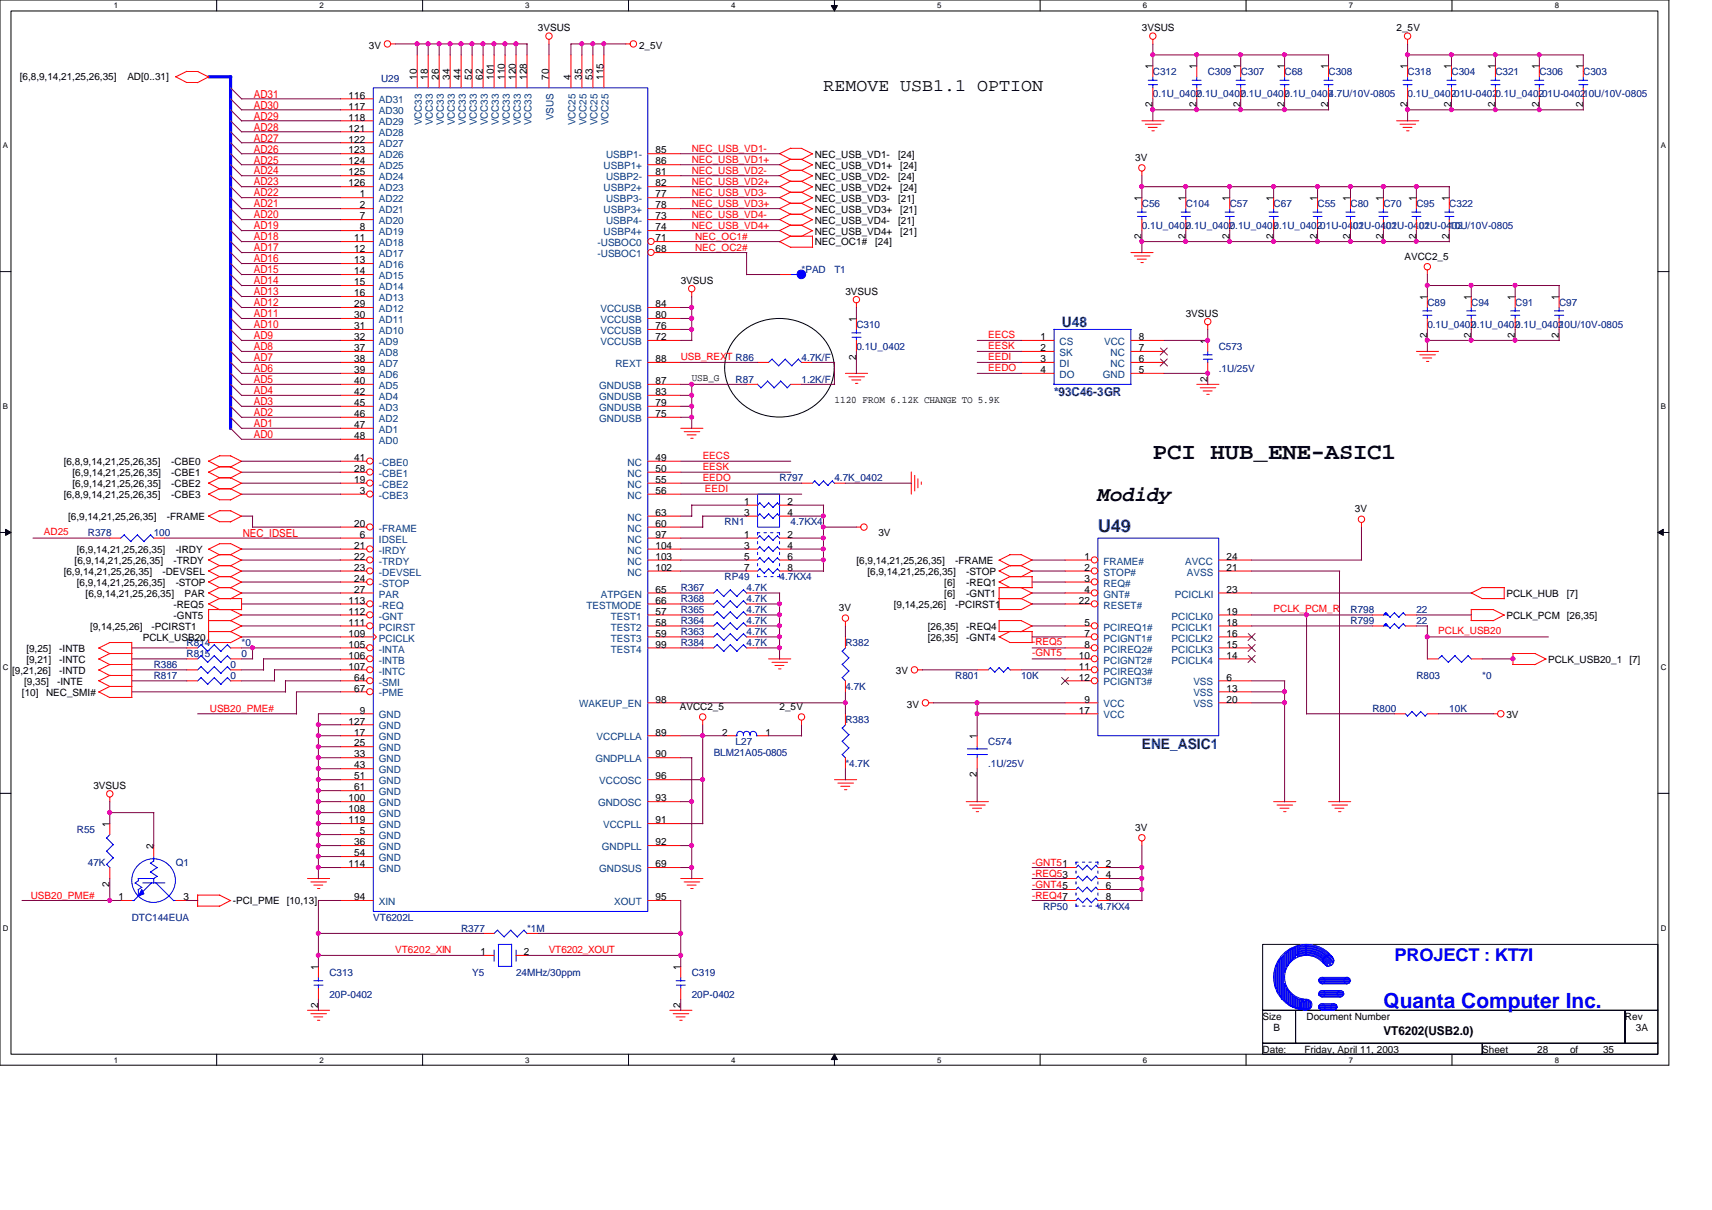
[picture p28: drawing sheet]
<svg xmlns="http://www.w3.org/2000/svg" width="297mm" height="210mm" viewBox="0 0 297 210" stroke-linecap="round" stroke-linejoin="round" font-family="sans-serif">
<defs><g id="words">
<text font-size="4" x="200" y="79.6">PCI HUB_ENE-ASIC1</text>
<text font-size="3.6" x="190.5" y="86.8">Modidy</text>
<text font-size="3.6" fill="#00f" x="240" y="174.8">Quanta Computer Inc.</text>
<text font-size="3" x="142.9" y="15.7">REMOVE USB1.1 OPTION</text>
<text font-size="3" fill="#000080" x="190.5" y="92.4">U49</text>
<text font-size="3" fill="#00f" x="241.9" y="166.7">PROJECT : KT7I</text>
<g font-size="2.5" fill="#000080">
<text x="184.2" y="56.8">U48</text>
<text x="198.1" y="130">ENE_ASIC1</text>
</g>
<text font-size="2.1" fill="#000080" x="182.9" y="68.7">*93C46-3GR</text>
<text font-size="2.1" x="240" y="179.5">VT6202(USB2.0)</text>
<g font-size="1.9" fill="#f00">
<text x="44" y="16.9">AD31</text>
<text x="44" y="20.7">AD29</text>
<text x="44" y="18.8">AD30</text>
<text x="44" y="22.6">AD28</text>
<text x="44" y="28.4">AD25</text>
<text x="44" y="26.5">AD26</text>
<text x="44" y="24.6">AD27</text>
<text x="44" y="32.2">AD23</text>
<text x="44" y="36">AD21</text>
<text x="44" y="30.3">AD24</text>
<text x="44" y="34.1">AD22</text>
<text x="44" y="41.7">AD18</text>
<text x="44" y="37.9">AD20</text>
<text x="44" y="39.8">AD19</text>
<text x="44" y="47.4">AD15</text>
<text x="44" y="43.6">AD17</text>
<text x="44" y="45.5">AD16</text>
<text x="44" y="51.2">AD13</text>
<text x="44" y="49.3">AD14</text>
<text x="44" y="53.1">AD12</text>
<text x="44" y="58.8">AD9</text>
<text x="44" y="56.9">AD10</text>
<text x="44" y="55">AD11</text>
<text x="44" y="62.7">AD7</text>
<text x="44" y="64.6">AD6</text>
<text x="44" y="60.7">AD8</text>
<text x="44" y="66.5">AD5</text>
<text x="44" y="68.4">AD4</text>
<text x="44" y="70.3">AD3</text>
<text x="44" y="72.2">AD2</text>
<text x="44" y="76">AD0</text>
<text x="44" y="74.1">AD1</text>
<text x="42.1" y="93.1">NEC_IDSEL</text>
</g>
<g font-size="1.7">
<text x="93.3" y="5.4">3VSUS</text>
<text x="198.1" y="5.4">3VSUS</text>
<text x="242.3" y="5.4">2_5V</text>
<text x="64" y="8.5">3V</text>
<text x="110.9" y="8.5">2_5V</text>
<text x="200" y="12" transform="rotate(-90 200 12)">1</text>
<text x="207.6" y="12" transform="rotate(-90 207.6 12)">1</text>
<text x="215.2" y="12" transform="rotate(-90 215.2 12)">1</text>
<text x="222.8" y="12" transform="rotate(-90 222.8 12)">1</text>
<text x="230.5" y="12" transform="rotate(-90 230.5 12)">1</text>
<text x="244.2" y="12" transform="rotate(-90 244.2 12)">1</text>
<text x="251.8" y="12" transform="rotate(-90 251.8 12)">1</text>
<text x="259.4" y="12" transform="rotate(-90 259.4 12)">1</text>
<text x="267" y="12" transform="rotate(-90 267 12)">1</text>
<text x="274.7" y="12" transform="rotate(-90 274.7 12)">1</text>
<text x="3.4" y="13.8">[6,8,9,14,21,25,26,35]</text>
<text x="22.1" y="13.8">AD[0..31]</text>
<text x="60.5" y="17.1">116</text>
<text x="72.3" y="13.9" transform="rotate(-90 72.3 13.9)">10</text>
<text x="74.3" y="13.9" transform="rotate(-90 74.3 13.9)">18</text>
<text x="76.2" y="13.9" transform="rotate(-90 76.2 13.9)">26</text>
<text x="78.1" y="13.9" transform="rotate(-90 78.1 13.9)">34</text>
<text x="80" y="13.9" transform="rotate(-90 80 13.9)">44</text>
<text x="81.9" y="13.9" transform="rotate(-90 81.9 13.9)">52</text>
<text x="83.8" y="13.9" transform="rotate(-90 83.8 13.9)">62</text>
<text x="85.7" y="13.9" transform="rotate(-90 85.7 13.9)">101</text>
<text x="87.6" y="13.9" transform="rotate(-90 87.6 13.9)">110</text>
<text x="89.5" y="13.9" transform="rotate(-90 89.5 13.9)">120</text>
<text x="91.4" y="13.9" transform="rotate(-90 91.4 13.9)">128</text>
<text x="95.2" y="13.9" transform="rotate(-90 95.2 13.9)">70</text>
<text x="99" y="13.9" transform="rotate(-90 99 13.9)">4</text>
<text x="100.9" y="13.9" transform="rotate(-90 100.9 13.9)">35</text>
<text x="102.8" y="13.9" transform="rotate(-90 102.8 13.9)">53</text>
<text x="104.7" y="13.9" transform="rotate(-90 104.7 13.9)">115</text>
<text x="60.5" y="19">117</text>
<text x="60.5" y="20.9">118</text>
<text x="60.5" y="22.8">121</text>
<text x="200" y="18.6" transform="rotate(-90 200 18.6)">2</text>
<text x="207.6" y="18.6" transform="rotate(-90 207.6 18.6)">2</text>
<text x="215.2" y="18.6" transform="rotate(-90 215.2 18.6)">2</text>
<text x="222.8" y="18.6" transform="rotate(-90 222.8 18.6)">2</text>
<text x="230.5" y="18.6" transform="rotate(-90 230.5 18.6)">2</text>
<text x="244.2" y="18.6" transform="rotate(-90 244.2 18.6)">2</text>
<text x="251.8" y="18.6" transform="rotate(-90 251.8 18.6)">2</text>
<text x="259.4" y="18.6" transform="rotate(-90 259.4 18.6)">2</text>
<text x="267" y="18.6" transform="rotate(-90 267 18.6)">2</text>
<text x="274.7" y="18.6" transform="rotate(-90 274.7 18.6)">2</text>
<text x="60.5" y="24.7">122</text>
<text x="60.5" y="26.6">123</text>
<text x="60.5" y="28.5">124</text>
<text x="113.7" y="26.6">85</text>
<text x="113.7" y="28.5">86</text>
<text x="141.4" y="29.3">NEC_USB_VD1+</text>
<text x="141.4" y="27.3">NEC_USB_VD1-</text>
<text x="155.8" y="27.3">[24]</text>
<text x="156.2" y="29.3">[24]</text>
<text x="197" y="27.9">3V</text>
<text x="60.5" y="30.4">125</text>
<text x="60.5" y="32.3">126</text>
<text x="62.4" y="34.2">1</text>
<text x="113.7" y="30.4">81</text>
<text x="113.7" y="32.3">82</text>
<text x="113.7" y="34.2">77</text>
<text x="141.4" y="31.2">NEC_USB_VD2-</text>
<text x="141.4" y="35">NEC_USB_VD3-</text>
<text x="141.4" y="33.1">NEC_USB_VD2+</text>
<text x="155.8" y="31.2">[24]</text>
<text x="155.8" y="35">[21]</text>
<text x="156.2" y="33.1">[24]</text>
<text x="198.1" y="34.8" transform="rotate(-90 198.1 34.8)">1</text>
<text x="205.7" y="34.8" transform="rotate(-90 205.7 34.8)">1</text>
<text x="213.3" y="34.8" transform="rotate(-90 213.3 34.8)">1</text>
<text x="220.9" y="34.8" transform="rotate(-90 220.9 34.8)">1</text>
<text x="228.6" y="34.8" transform="rotate(-90 228.6 34.8)">1</text>
<text x="234.3" y="34.8" transform="rotate(-90 234.3 34.8)">1</text>
<text x="240" y="34.8" transform="rotate(-90 240 34.8)">1</text>
<text x="245.7" y="34.8" transform="rotate(-90 245.7 34.8)">1</text>
<text x="251.4" y="34.8" transform="rotate(-90 251.4 34.8)">1</text>
<text x="61.5" y="41.9">11</text>
<text x="62.4" y="36.2">2</text>
<text x="62.4" y="38.1">7</text>
<text x="62.4" y="40">8</text>
<text x="113.7" y="36.2">78</text>
<text x="113.7" y="38.1">73</text>
<text x="113.7" y="40">74</text>
<text x="113.7" y="41.9">71</text>
<text x="141.4" y="40.7">NEC_USB_VD4+</text>
<text x="141.4" y="38.8">NEC_USB_VD4-</text>
<text x="141.4" y="36.9">NEC_USB_VD3+</text>
<text x="155.8" y="38.8">[21]</text>
<text x="156.2" y="40.7">[21]</text>
<text x="156.2" y="36.9">[21]</text>
<text x="198.1" y="41.5" transform="rotate(-90 198.1 41.5)">2</text>
<text x="205.7" y="41.5" transform="rotate(-90 205.7 41.5)">2</text>
<text x="213.3" y="41.5" transform="rotate(-90 213.3 41.5)">2</text>
<text x="220.9" y="41.5" transform="rotate(-90 220.9 41.5)">2</text>
<text x="228.6" y="41.5" transform="rotate(-90 228.6 41.5)">2</text>
<text x="234.3" y="41.5" transform="rotate(-90 234.3 41.5)">2</text>
<text x="240" y="41.5" transform="rotate(-90 240 41.5)">2</text>
<text x="245.7" y="41.5" transform="rotate(-90 245.7 41.5)">2</text>
<text x="251.4" y="41.5" transform="rotate(-90 251.4 41.5)">2</text>
<text x="61.5" y="43.8">12</text>
<text x="61.5" y="45.7">13</text>
<text x="61.5" y="47.6">14</text>
<text x="113.7" y="43.8">68</text>
<text x="141.4" y="42.6">NEC_OC1#</text>
<text x="151.8" y="42.6">[24]</text>
<text x="243.7" y="45">AVCC2_5</text>
<text x="61.5" y="49.5">15</text>
<text x="61.5" y="51.4">16</text>
<text x="61.5" y="53.3">29</text>
<text x="113.7" y="53.3">84</text>
<text x="118.1" y="49.2">3VSUS</text>
<text x="146.7" y="51.1">3VSUS</text>
<text x="247.6" y="52" transform="rotate(-90 247.6 52)">1</text>
<text x="255.2" y="52" transform="rotate(-90 255.2 52)">1</text>
<text x="262.8" y="52" transform="rotate(-90 262.8 52)">1</text>
<text x="270.5" y="52" transform="rotate(-90 270.5 52)">1</text>
<text x="61.5" y="55.2">30</text>
<text x="61.5" y="57.1">31</text>
<text x="61.5" y="59">32</text>
<text x="113.7" y="55.2">80</text>
<text x="113.7" y="57.1">76</text>
<text x="113.7" y="59">72</text>
<text x="148.5" y="55.8" transform="rotate(-90 148.5 55.8)">1</text>
<text x="180.6" y="59">1</text>
<text x="197.6" y="59">8</text>
<text x="205.7" y="54.9">3VSUS</text>
<text x="209.5" y="59.6" transform="rotate(-90 209.5 59.6)">1</text>
<text x="247.6" y="58.6" transform="rotate(-90 247.6 58.6)">2</text>
<text x="255.2" y="58.6" transform="rotate(-90 255.2 58.6)">2</text>
<text x="262.8" y="58.6" transform="rotate(-90 262.8 58.6)">2</text>
<text x="270.5" y="58.6" transform="rotate(-90 270.5 58.6)">2</text>
<text x="61.5" y="60.9">37</text>
<text x="61.5" y="62.8">38</text>
<text x="61.5" y="64.7">39</text>
<text x="113.7" y="62.8">88</text>
<text x="148.5" y="62.4" transform="rotate(-90 148.5 62.4)">2</text>
<text x="180.6" y="60.9">2</text>
<text x="180.6" y="62.8">3</text>
<text x="180.6" y="64.7">4</text>
<text x="197.6" y="64.7">5</text>
<text x="197.6" y="62.8">6</text>
<text x="197.6" y="60.9">7</text>
<text x="61.5" y="66.6">40</text>
<text x="61.5" y="68.5">42</text>
<text x="61.5" y="70.4">45</text>
<text x="113.7" y="66.6">87</text>
<text x="113.7" y="68.5">83</text>
<text x="113.7" y="70.4">79</text>
<text x="120" y="66.2">USB_G</text>
<text x="144.8" y="70">1120 FROM 6.12K CHANGE TO 5.9K</text>
<text x="209.5" y="66.3" transform="rotate(-90 209.5 66.3)">2</text>
<text x="61.5" y="72.3">46</text>
<text x="61.5" y="74.3">47</text>
<text x="61.5" y="76.2">48</text>
<text x="113.7" y="72.3">75</text>
<text x="11" y="80.7">[6,8,9,14,21,25,26,35]</text>
<text x="12.6" y="82.6">[6,9,14,21,25,26,35]</text>
<text x="29.7" y="80.7">-CBE0</text>
<text x="29.7" y="82.6">-CBE1</text>
<text x="61.5" y="80">41</text>
<text x="61.5" y="81.9">28</text>
<text x="61.5" y="83.8">19</text>
<text x="113.7" y="80">49</text>
<text x="113.7" y="83.8">55</text>
<text x="113.7" y="81.9">50</text>
<text x="11" y="86.4">[6,8,9,14,21,25,26,35]</text>
<text x="12.6" y="84.5">[6,9,14,21,25,26,35]</text>
<text x="29.7" y="84.5">-CBE2</text>
<text x="29.7" y="86.4">-CBE3</text>
<text x="62.4" y="85.7">3</text>
<text x="113.7" y="89.5">63</text>
<text x="113.7" y="85.7">56</text>
<text x="129.1" y="87.6">1</text>
<text x="129.1" y="89.5">3</text>
<text x="136.6" y="87.6">2</text>
<text x="136.6" y="89.5">4</text>
<text x="235.1" y="88.9">3V</text>
<text x="11.8" y="90.2">[6,9,14,21,25,26,35]</text>
<text x="13.3" y="95.9">[6,9,14,21,25,26,35]</text>
<text x="29" y="90.2">-FRAME</text>
<text x="30.5" y="95.9">-IRDY</text>
<text x="61.5" y="91.4">20</text>
<text x="61.5" y="95.2">21</text>
<text x="62.4" y="93.3">6</text>
<text x="113.7" y="95.2">104</text>
<text x="113.7" y="91.4">60</text>
<text x="113.7" y="93.3">97</text>
<text x="129.1" y="93.3">1</text>
<text x="129.1" y="95.2">3</text>
<text x="136.6" y="93.3">2</text>
<text x="136.6" y="95.2">4</text>
<text x="152.4" y="93">3V</text>
<text x="11" y="99.7">[6,9,14,21,25,26,35]</text>
<text x="13" y="97.8">[6,9,14,21,25,26,35]</text>
<text x="13.3" y="101.6">[6,9,14,21,25,26,35]</text>
<text x="28.2" y="99.7">-DEVSEL</text>
<text x="30.1" y="97.8">-TRDY</text>
<text x="30.5" y="101.6">-STOP</text>
<text x="61.5" y="97.1">22</text>
<text x="61.5" y="99">23</text>
<text x="61.5" y="100.9">24</text>
<text x="113.7" y="97.1">103</text>
<text x="113.7" y="99">102</text>
<text x="129.1" y="97.1">5</text>
<text x="129.1" y="99">7</text>
<text x="136.6" y="97.1">6</text>
<text x="136.6" y="99">8</text>
<text x="148.6" y="97.8">[6,9,14,21,25,26,35]</text>
<text x="150.5" y="99.7">[6,9,14,21,25,26,35]</text>
<text x="163.8" y="101.6">[6]</text>
<text x="165.7" y="97.8">-FRAME</text>
<text x="167.6" y="101.6">-REQ1</text>
<text x="167.6" y="99.7">-STOP</text>
<text x="188.2" y="97.1">1</text>
<text x="188.2" y="99">2</text>
<text x="188.2" y="100.9">3</text>
<text x="212.8" y="99">21</text>
<text x="212.8" y="97.1">24</text>
<text x="14.9" y="103.5">[6,9,14,21,25,26,35]</text>
<text x="30.1" y="105.5">-REQ5</text>
<text x="30.1" y="107.4">-GNT5</text>
<text x="32" y="103.5">PAR</text>
<text x="60.5" y="104.7">113</text>
<text x="60.5" y="106.6">112</text>
<text x="61.5" y="102.8">27</text>
<text x="113.7" y="102.8">65</text>
<text x="113.7" y="104.7">66</text>
<text x="113.7" y="106.6">57</text>
<text x="145.5" y="106">3V</text>
<text x="155.1" y="105.5">[9,14,25,26]</text>
<text x="163.8" y="103.5">[6]</text>
<text x="165.7" y="105.5">-PCIRST1</text>
<text x="167.6" y="103.5">-GNT1</text>
<text x="187.2" y="104.7">22</text>
<text x="188.2" y="102.8">4</text>
<text x="212.8" y="106.6">19</text>
<text x="212.8" y="102.8">23</text>
<text x="261.4" y="103.5">PCLK_HUB</text>
<text x="261.4" y="107.4">PCLK_PCM [26,35]</text>
<text x="271.9" y="103.5">[7]</text>
<text x="4.6" y="113.1">[9,25]</text>
<text x="10.3" y="113.1">-INTB</text>
<text x="15.6" y="109.3">[9,14,25,26]</text>
<text x="24.8" y="111.2">PCLK_USB20</text>
<text x="26.3" y="109.3">-PCIRST1</text>
<text x="60.5" y="108.5">111</text>
<text x="60.5" y="110.4">109</text>
<text x="60.5" y="112.4">105</text>
<text x="113.7" y="108.5">58</text>
<text x="113.7" y="110.4">59</text>
<text x="113.7" y="112.4">99</text>
<text x="161" y="111.2">[26,35]</text>
<text x="161" y="109.3">[26,35]</text>
<text x="167.6" y="111.2">-GNT4</text>
<text x="167.6" y="109.3">-REQ4</text>
<text x="188.2" y="108.5">5</text>
<text x="188.2" y="110.4">7</text>
<text x="188.2" y="112.4">8</text>
<text x="212.8" y="112.4">15</text>
<text x="212.8" y="110.4">16</text>
<text x="212.8" y="108.5">18</text>
<text x="2.1" y="116.9">[9,21,26]</text>
<text x="4.2" y="118.8">[9,35]</text>
<text x="4.6" y="115">[9,21]</text>
<text x="9.9" y="118.8">-INTE</text>
<text x="10.3" y="116.9">-INTD</text>
<text x="10.3" y="115">-INTC</text>
<text x="60.5" y="114.3">106</text>
<text x="60.5" y="116.2">107</text>
<text x="61.5" y="118.1">64</text>
<text x="61.5" y="120">67</text>
<text x="155.4" y="116.9">3V</text>
<text x="187.2" y="114.3">10</text>
<text x="187.2" y="116.2">11</text>
<text x="187.2" y="118.1">12</text>
<text x="212.8" y="118.1">6</text>
<text x="212.8" y="120">13</text>
<text x="212.8" y="114.3">14</text>
<text x="268.6" y="115">PCLK_USB20_1</text>
<text x="282.7" y="115">[7]</text>
<text x="3.8" y="120.7">[10]</text>
<text x="8" y="120.7">NEC_SMI#</text>
<text x="60.5" y="125.7">127</text>
<text x="62.4" y="123.8">9</text>
<text x="113.7" y="121.9">98</text>
<text x="117.9" y="123.1">AVCC2_5</text>
<text x="135.3" y="123.1">2_5V</text>
<text x="157.4" y="122.8">3V</text>
<text x="187.2" y="123.8">17</text>
<text x="188.2" y="121.9">9</text>
<text x="212.8" y="121.9">20</text>
<text x="261.4" y="124.5">3V</text>
<text x="61.5" y="127.6">17</text>
<text x="61.5" y="129.5">25</text>
<text x="61.5" y="131.4">33</text>
<text x="113.7" y="127.6">89</text>
<text x="113.7" y="131.4">90</text>
<text x="125.3" y="127.6">2</text>
<text x="132.8" y="127.6">1</text>
<text x="169.5" y="128.2" transform="rotate(-90 169.5 128.2)">1</text>
<text x="16.2" y="136.9">3VSUS</text>
<text x="61.5" y="133.3">43</text>
<text x="61.5" y="135.2">51</text>
<text x="61.5" y="137.1">61</text>
<text x="113.7" y="135.2">96</text>
<text x="169.5" y="134.8" transform="rotate(-90 169.5 134.8)">2</text>
<text x="19" y="143.4" transform="rotate(-90 19 143.4)">1</text>
<text x="60.5" y="139">100</text>
<text x="60.5" y="140.9">108</text>
<text x="60.5" y="142.8">119</text>
<text x="113.7" y="139">93</text>
<text x="113.7" y="142.8">91</text>
<text x="26.6" y="147.2" transform="rotate(-90 26.6 147.2)">2</text>
<text x="61.5" y="146.6">36</text>
<text x="61.5" y="148.5">54</text>
<text x="62.4" y="144.7">5</text>
<text x="113.7" y="146.6">92</text>
<text x="197" y="144.1">3V</text>
<text x="19" y="153.9" transform="rotate(-90 19 153.9)">2</text>
<text x="60.5" y="150.5">114</text>
<text x="113.7" y="150.5">69</text>
<text x="191.9" y="150.5">2</text>
<text x="191.9" y="152.4">4</text>
<text x="191.9" y="154.3">6</text>
<text x="20.5" y="156.2">1</text>
<text x="31.8" y="156.2">3</text>
<text x="40.4" y="156.9">-PCI_PME [10,13]</text>
<text x="61.5" y="156.2">94</text>
<text x="113.7" y="156.2">95</text>
<text x="191.9" y="156.2">8</text>
<text x="83.4" y="165.7">1</text>
<text x="90.9" y="165.7">2</text>
<text x="55.2" y="168.2" transform="rotate(-90 55.2 168.2)">1</text>
<text x="118.1" y="168.2" transform="rotate(-90 118.1 168.2)">1</text>
<text x="55.2" y="174.8" transform="rotate(-90 55.2 174.8)">2</text>
<text x="118.1" y="174.8" transform="rotate(-90 118.1 174.8)">2</text>
<text x="219.1" y="176.9">Size</text>
<text x="221" y="178.8">B</text>
<text x="226.7" y="176.9">Document Number</text>
<text x="281.9" y="176.9">Rev</text>
<text x="283.8" y="178.8">3A</text>
<text x="219.1" y="182.6">Date:</text>
<text x="226.3" y="182.6">Friday, April 11, 2003</text>
<text x="257.2" y="182.6">Sheet</text>
<text x="266.7" y="182.6">28</text>
<text x="272.4" y="182.6">of</text>
<text x="278.1" y="182.6">35</text>
</g>
<g font-size="1.7" fill="#004080">
<text x="65.7" y="17.9">AD31</text>
<text x="65.7" y="19.9">AD30</text>
<text x="65.7" y="21.8">AD29</text>
<text x="65.7" y="23.7">AD28</text>
<text x="73.2" y="21.8" transform="rotate(-90 73.2 21.8)">VCC33</text>
<text x="75.1" y="21.8" transform="rotate(-90 75.1 21.8)">VCC33</text>
<text x="77" y="21.8" transform="rotate(-90 77 21.8)">VCC33</text>
<text x="78.9" y="21.8" transform="rotate(-90 78.9 21.8)">VCC33</text>
<text x="80.8" y="21.8" transform="rotate(-90 80.8 21.8)">VCC33</text>
<text x="82.7" y="21.8" transform="rotate(-90 82.7 21.8)">VCC33</text>
<text x="84.6" y="21.8" transform="rotate(-90 84.6 21.8)">VCC33</text>
<text x="86.5" y="21.8" transform="rotate(-90 86.5 21.8)">VCC33</text>
<text x="88.4" y="21.8" transform="rotate(-90 88.4 21.8)">VCC33</text>
<text x="90.3" y="21.8" transform="rotate(-90 90.3 21.8)">VCC33</text>
<text x="92.2" y="21.8" transform="rotate(-90 92.2 21.8)">VCC33</text>
<text x="96.1" y="20.9" transform="rotate(-90 96.1 20.9)">VSUS</text>
<text x="99.9" y="21.8" transform="rotate(-90 99.9 21.8)">VCC25</text>
<text x="101.8" y="21.8" transform="rotate(-90 101.8 21.8)">VCC25</text>
<text x="103.7" y="21.8" transform="rotate(-90 103.7 21.8)">VCC25</text>
<text x="105.6" y="21.8" transform="rotate(-90 105.6 21.8)">VCC25</text>
<text x="65.7" y="25.6">AD27</text>
<text x="65.7" y="27.5">AD26</text>
<text x="65.7" y="29.4">AD25</text>
<text x="104.7" y="29.4">USBP1+</text>
<text x="105.2" y="27.5">USBP1-</text>
<text x="65.7" y="31.3">AD24</text>
<text x="65.7" y="33.2">AD23</text>
<text x="65.7" y="35.1">AD22</text>
<text x="104.7" y="33.2">USBP2+</text>
<text x="105.2" y="31.3">USBP2-</text>
<text x="105.2" y="35.1">USBP3-</text>
<text x="65.7" y="37">AD21</text>
<text x="65.7" y="38.9">AD20</text>
<text x="65.7" y="40.8">AD19</text>
<text x="104.7" y="37">USBP3+</text>
<text x="104.7" y="40.8">USBP4+</text>
<text x="105.2" y="38.9">USBP4-</text>
<text x="65.7" y="42.7">AD18</text>
<text x="65.7" y="44.6">AD17</text>
<text x="65.7" y="46.5">AD16</text>
<text x="103.7" y="42.7">-USBOC0</text>
<text x="103.7" y="44.6">-USBOC1</text>
<text x="65.7" y="48.4">AD15</text>
<text x="65.7" y="50.3">AD14</text>
<text x="65.7" y="52.2">AD13</text>
<text x="65.7" y="54.1">AD12</text>
<text x="65.7" y="56.1">AD11</text>
<text x="65.7" y="58">AD10</text>
<text x="65.7" y="59.9">AD9</text>
<text x="104.2" y="54.1">VCCUSB</text>
<text x="104.2" y="56">VCCUSB</text>
<text x="104.2" y="58">VCCUSB</text>
<text x="104.2" y="59.9">VCCUSB</text>
<text x="183.9" y="59.9">CS</text>
<text x="191.6" y="59.9">VCC</text>
<text x="65.7" y="61.8">AD8</text>
<text x="65.7" y="63.7">AD7</text>
<text x="65.7" y="65.6">AD6</text>
<text x="106.8" y="63.7">REXT</text>
<text x="183.9" y="61.8">SK</text>
<text x="183.9" y="63.7">DI</text>
<text x="183.9" y="65.6">DO</text>
<text x="191.3" y="65.6">GND</text>
<text x="192.7" y="63.7">NC</text>
<text x="192.7" y="61.8">NC</text>
<text x="65.7" y="67.5">AD5</text>
<text x="65.7" y="69.4">AD4</text>
<text x="65.7" y="71.3">AD3</text>
<text x="104" y="67.5">GNDUSB</text>
<text x="104" y="69.4">GNDUSB</text>
<text x="104" y="71.3">GNDUSB</text>
<text x="65.7" y="73.2">AD2</text>
<text x="65.7" y="75.1">AD1</text>
<text x="65.7" y="77">AD0</text>
<text x="104" y="73.2">GNDUSB</text>
<text x="65.7" y="80.8">-CBE0</text>
<text x="65.7" y="82.7">-CBE1</text>
<text x="108.9" y="80.8">NC</text>
<text x="108.9" y="82.7">NC</text>
<text x="65.7" y="84.6">-CBE2</text>
<text x="65.7" y="86.5">-CBE3</text>
<text x="108.9" y="86.5">NC</text>
<text x="108.9" y="84.6">NC</text>
<text x="65.7" y="92.2">-FRAME</text>
<text x="65.7" y="94.2">IDSEL</text>
<text x="108.9" y="94.1">NC</text>
<text x="108.9" y="90.3">NC</text>
<text x="108.9" y="92.2">NC</text>
<text x="65.7" y="96.1">-IRDY</text>
<text x="65.7" y="98">-TRDY</text>
<text x="65.7" y="99.9">-DEVSEL</text>
<text x="65.7" y="101.8">-STOP</text>
<text x="108.9" y="99.9">NC</text>
<text x="108.9" y="96.1">NC</text>
<text x="108.9" y="98">NC</text>
<text x="191.5" y="98">FRAME#</text>
<text x="191.5" y="99.9">STOP#</text>
<text x="191.5" y="101.8">REQ#</text>
<text x="205.7" y="98">AVCC</text>
<text x="205.9" y="99.9">AVSS</text>
<text x="65.7" y="103.7">PAR</text>
<text x="65.7" y="105.6">-REQ</text>
<text x="65.7" y="107.5">-GNT</text>
<text x="101.8" y="105.6">TESTMODE</text>
<text x="104.3" y="103.7">ATPGEN</text>
<text x="106" y="107.5">TEST1</text>
<text x="191.5" y="103.7">GNT#</text>
<text x="191.5" y="105.6">RESET#</text>
<text x="203.3" y="107.5">PCICLK0</text>
<text x="203.8" y="103.7">PCICLKI</text>
<text x="65.7" y="109.4">PCIRST</text>
<text x="65.7" y="111.3">PCICLK</text>
<text x="65.7" y="113.2">-INTA</text>
<text x="106" y="109.4">TEST2</text>
<text x="106" y="111.3">TEST3</text>
<text x="106" y="113.2">TEST4</text>
<text x="191.5" y="109.4">PCIREQ1#</text>
<text x="191.5" y="111.3">PCIGNT1#</text>
<text x="191.5" y="113.2">PCIREQ2#</text>
<text x="203.3" y="113.2">PCICLK3</text>
<text x="203.3" y="111.3">PCICLK2</text>
<text x="203.3" y="109.4">PCICLK1</text>
<text x="65.7" y="115.1">-INTB</text>
<text x="65.7" y="117">-INTC</text>
<text x="65.7" y="118.9">-SMI</text>
<text x="191.5" y="115.1">PCIGNT2#</text>
<text x="191.5" y="117">PCIREQ3#</text>
<text x="191.5" y="118.9">PCIGNT3#</text>
<text x="203.3" y="115.1">PCICLK4</text>
<text x="207.1" y="118.9">VSS</text>
<text x="65.7" y="120.8">-PME</text>
<text x="65.7" y="124.6">GND</text>
<text x="100.5" y="122.7">WAKEUP_EN</text>
<text x="191.5" y="122.7">VCC</text>
<text x="191.5" y="124.6">VCC</text>
<text x="207.1" y="120.8">VSS</text>
<text x="207.1" y="122.7">VSS</text>
<text x="65.7" y="126.5">GND</text>
<text x="65.7" y="128.4">GND</text>
<text x="65.7" y="130.3">GND</text>
<text x="103.5" y="128.4">VCCPLLA</text>
<text x="65.7" y="132.3">GND</text>
<text x="65.7" y="134.2">GND</text>
<text x="65.7" y="136.1">GND</text>
<text x="65.7" y="138">GND</text>
<text x="103.3" y="132.2">GNDPLLA</text>
<text x="104" y="136.1">VCCOSC</text>
<text x="65.7" y="139.9">GND</text>
<text x="65.7" y="141.8">GND</text>
<text x="65.7" y="143.7">GND</text>
<text x="103.8" y="139.9">GNDOSC</text>
<text x="104.6" y="143.7">VCCPLL</text>
<text x="65.7" y="145.6">GND</text>
<text x="65.7" y="147.5">GND</text>
<text x="65.7" y="149.4">GND</text>
<text x="104.4" y="147.5">GNDPLL</text>
<text x="65.7" y="151.3">GND</text>
<text x="104" y="151.3">GNDSUS</text>
<text x="65.7" y="157">XIN</text>
<text x="106.6" y="157">XOUT</text>
</g>
<g font-size="1.7" fill="#000080">
<text x="66.1" y="14.2">U29</text>
<text x="200" y="13">C312</text>
<text x="200" y="16.8">0.1U_0402</text>
<text x="207.6" y="16.8">0.1U_0402</text>
<text x="209.5" y="13">C309</text>
<text x="215.3" y="13">C307</text>
<text x="215.3" y="16.8">0.1U_0402</text>
<text x="222.9" y="13">C68</text>
<text x="222.9" y="16.8">0.1U_0402</text>
<text x="230.5" y="13">C308</text>
<text x="230.5" y="16.8">4.7U/10V-0805</text>
<text x="244.2" y="13">C318</text>
<text x="244.2" y="16.8">0.1U_0402</text>
<text x="251.8" y="13">C304</text>
<text x="251.8" y="16.8">.01U-04020.1U_0402</text>
<text x="259.5" y="13">C321</text>
<text x="267.1" y="13">C306</text>
<text x="267.1" y="16.8">.01U-040210U/10V-0805</text>
<text x="274.7" y="13">C303</text>
<text x="198.1" y="35.9">C56</text>
<text x="205.7" y="35.9">C104</text>
<text x="213.4" y="35.9">C57</text>
<text x="221" y="35.9">C67</text>
<text x="228.6" y="35.9">C55</text>
<text x="234.3" y="35.9">C80</text>
<text x="240" y="35.9">C70</text>
<text x="245.7" y="35.9">C95</text>
<text x="251.5" y="35.9">C322</text>
<text x="198.1" y="39.7">0.1U_0402</text>
<text x="205.7" y="39.7">0.1U_0402</text>
<text x="213.4" y="39.7">0.1U_0402</text>
<text x="221" y="39.7">0.1U_0402</text>
<text x="228.6" y="39.7">.01U-0402</text>
<text x="234.3" y="39.7">.01U-0402</text>
<text x="240" y="39.7">.01U-0402</text>
<text x="245.7" y="39.7">.01U-0402</text>
<text x="251.5" y="39.7">10U/10V-0805</text>
<text x="139.1" y="47.3">*PAD</text>
<text x="144.8" y="47.3">T1</text>
<text x="247.6" y="53">C89</text>
<text x="255.3" y="53">C94</text>
<text x="262.9" y="53">C91</text>
<text x="270.5" y="53">C97</text>
<text x="148.6" y="56.9">C310</text>
<text x="247.6" y="56.9">0.1U_0402</text>
<text x="255.3" y="56.9">0.1U_0402</text>
<text x="262.9" y="56.9">0.1U_0402</text>
<text x="270.5" y="56.9">10U/10V-0805</text>
<text x="139.1" y="62.6">4.7K/F</text>
<text x="148.6" y="60.7">0.1U_0402</text>
<text x="211.5" y="60.7">C573</text>
<text x="211.5" y="64.5">.1U/25V</text>
<text x="127.6" y="66.4">R87</text>
<text x="139.1" y="66.4">1.2K/F</text>
<text x="135.3" y="83.5">R797</text>
<text x="144.8" y="83.5">4.7K_0402</text>
<text x="15.2" y="93">R378</text>
<text x="26.7" y="93">100</text>
<text x="125.7" y="91.1">RN1</text>
<text x="137.2" y="91.1">4.7KX4</text>
<text x="125.7" y="100.7">RP49</text>
<text x="135.3" y="100.7">4.7KX4</text>
<text x="118.1" y="106.4">R365</text>
<text x="118.1" y="104.5">R368</text>
<text x="118.1" y="102.6">R367</text>
<text x="129.5" y="106.4">4.7K</text>
<text x="129.5" y="104.5">4.7K</text>
<text x="129.5" y="102.6">4.7K</text>
<text x="234.3" y="106.4">R798</text>
<text x="245.7" y="106.4">22</text>
<text x="32.4" y="112.1">R814</text>
<text x="41.9" y="112.1">*0</text>
<text x="118.1" y="110.2">R363</text>
<text x="118.1" y="112.1">R384</text>
<text x="118.1" y="108.3">R364</text>
<text x="129.5" y="110.2">4.7K</text>
<text x="129.5" y="112.1">4.7K</text>
<text x="129.5" y="108.3">4.7K</text>
<text x="146.7" y="112.1">R382</text>
<text x="234.3" y="108.3">R799</text>
<text x="245.7" y="108.3">22</text>
<text x="26.7" y="117.8">R817</text>
<text x="26.7" y="115.9">R386</text>
<text x="32.4" y="114">R815</text>
<text x="40" y="117.8">0</text>
<text x="40" y="115.9">0</text>
<text x="41.9" y="114">0</text>
<text x="146.7" y="119.7">4.7K</text>
<text x="165.7" y="117.8">R801</text>
<text x="177.2" y="117.8">10K</text>
<text x="245.7" y="117.8">R803</text>
<text x="257.2" y="117.8">*0</text>
<text x="146.7" y="125.4">R383</text>
<text x="238.1" y="123.5">R800</text>
<text x="251.5" y="123.5">10K</text>
<text x="123.8" y="131.1">BLM21A05-0805</text>
<text x="127.6" y="129.2">L27</text>
<text x="171.4" y="129.2">C574</text>
<text x="146.7" y="133.1">*4.7K</text>
<text x="171.4" y="133.1">.1U/25V</text>
<text x="13.3" y="144.5">R55</text>
<text x="15.2" y="150.2">47K</text>
<text x="30.5" y="150.2">Q1</text>
<text x="22.9" y="159.7">DTC144EUA</text>
<text x="64.8" y="159.7">VT6202L</text>
<text x="80" y="161.6">R377</text>
<text x="91.4" y="161.6">*1M</text>
<text x="181" y="157.8">RP50</text>
<text x="190.5" y="157.8">4.7KX4</text>
<text x="57.1" y="169.2">C313</text>
<text x="57.1" y="173.1">20P-0402</text>
<text x="81.9" y="169.2">Y5</text>
<text x="89.5" y="169.2">24MHz/30ppm</text>
<text x="120" y="169.2">C319</text>
<text x="120" y="173.1">20P-0402</text>
</g>
<g font-size="1.7" fill="#f00">
<text x="120" y="28.3">NEC_USB_VD1+</text>
<text x="120" y="26.4">NEC_USB_VD1-</text>
<text x="120" y="32.1">NEC_USB_VD2+</text>
<text x="120" y="30.2">NEC_USB_VD2-</text>
<text x="120" y="34">NEC_USB_VD3-</text>
<text x="120" y="35.9">NEC_USB_VD3+</text>
<text x="120" y="37.8">NEC_USB_VD4-</text>
<text x="120" y="39.7">NEC_USB_VD4+</text>
<text x="120.6" y="41.6">NEC_OC1#</text>
<text x="120.6" y="43.5">NEC_OC2#</text>
<text x="171.4" y="58.6">EECS</text>
<text x="118.1" y="62.4">USB_REXT R86</text>
<text x="171.4" y="62.4">EEDI</text>
<text x="171.4" y="64.3">EEDO</text>
<text x="171.4" y="60.5">EESK</text>
<text x="121.9" y="83.4">EEDO</text>
<text x="121.9" y="81.4">EESK</text>
<text x="121.9" y="79.5">EECS</text>
<text x="122.3" y="85.4">EEDI</text>
<text x="7.6" y="92.9">AD25</text>
<text x="221" y="106.2">PCLK_PCM_R</text>
<text x="179.1" y="111.9">-REQ5</text>
<text x="179.1" y="113.8">-GNT5</text>
<text x="249.6" y="110">PCLK_USB20</text>
<text x="36.4" y="123.5">USB20_PME#</text>
<text x="5.3" y="155.9">USB20_PME#</text>
<text x="179.1" y="152.1">-REQ53</text>
<text x="179.1" y="155.9">-REQ47</text>
<text x="179.1" y="154">-GNT45</text>
<text x="179.1" y="150.2">-GNT51</text>
<text x="68.6" y="165.3">VT6202_XIN</text>
<text x="95.2" y="165.3">VT6202_XOUT</text>
</g>
<g font-size="1.4">
<text x="19.7" y="1.4">1</text>
<text x="55.4" y="1.4">2</text>
<text x="91.1" y="1.4">3</text>
<text x="126.9" y="1.4">4</text>
<text x="162.6" y="1.4">5</text>
<text x="198.3" y="1.4">6</text>
<text x="234" y="1.4">7</text>
<text x="269.7" y="1.4">8</text>
<text x=".5" y="25.7">A</text>
<text x="288.2" y="25.7">A</text>
<text x=".5" y="71">B</text>
<text x="288.2" y="71">B</text>
<text x=".5" y="116.2">C</text>
<text x="288.2" y="116.2">C</text>
<text x=".5" y="161.5">D</text>
<text x="288.2" y="161.5">D</text>
<text x="19.7" y="184.3">1</text>
<text x="55.4" y="184.3">2</text>
<text x="91.1" y="184.3">3</text>
<text x="126.9" y="184.3">4</text>
<text x="162.6" y="184.3">5</text>
<text x="198.3" y="184.3">6</text>
<text x="234" y="184.3">7</text>
<text x="269.7" y="184.3">8</text>
</g>
</g></defs>
<path d="M0 0h289.6v184.8h-289.6zM1.9 1.9h285.8v181h-285.8z" fill="none" stroke="#000" stroke-width=".17"/>
<g fill="#fff">
<path d="M19.7 .2h.8v1.5h-.8z"/>
<path d="M19.7 183.1h.8v1.5h-.8z"/>
</g>
<path d="M37.6 0v1.9M37.6 182.9v1.9" fill="none" stroke="#000" stroke-width=".17"/>
<g fill="#fff">
<path d="M55.4 .2h.8v1.5h-.8z"/>
<path d="M55.4 183.1h.8v1.5h-.8z"/>
</g>
<path d="M73.3 0v1.9M73.3 182.9v1.9" fill="none" stroke="#000" stroke-width=".17"/>
<g fill="#fff">
<path d="M91.1 .2h.8v1.5h-.8z"/>
<path d="M91.1 183.1h.8v1.5h-.8z"/>
</g>
<path d="M109.1 0v1.9M109.1 182.9v1.9" fill="none" stroke="#000" stroke-width=".17"/>
<g fill="#fff">
<path d="M126.9 .2h.7v1.5h-.7z"/>
<path d="M126.9 183.1h.7v1.5h-.7z"/>
</g>
<path d="M144.8 0v1.9M144.8 182.9v1.9" fill="none" stroke="#000" stroke-width=".17"/>
<path d="M144.2 1h1.1l-.5 .9zM144.8 182.9l.5 .9h-1.1z" fill="#000" stroke="#000" stroke-width=".17"/>
<g fill="#fff">
<path d="M162.6 .2h.8v1.5h-.8z"/>
<path d="M162.6 183.1h.8v1.5h-.8z"/>
</g>
<path d="M180.5 0v1.9M180.5 182.9v1.9" fill="none" stroke="#000" stroke-width=".17"/>
<g fill="#fff">
<path d="M198.3 .2h.8v1.5h-.8z"/>
<path d="M198.3 183.1h.8v1.5h-.8z"/>
</g>
<path d="M216.2 0v1.9M216.2 182.9v1.9" fill="none" stroke="#000" stroke-width=".17"/>
<g fill="#fff">
<path d="M234 .2h.8v1.5h-.8z"/>
<path d="M234 183.1h.8v1.5h-.8z"/>
</g>
<path d="M251.9 0v1.9M251.9 182.9v1.9" fill="none" stroke="#000" stroke-width=".17"/>
<g fill="#fff">
<path d="M269.7 .2h.8v1.5h-.8z"/>
<path d="M269.7 183.1h.8v1.5h-.8z"/>
<path d="M.5 24.5h.9v1.5h-.9z"/>
<path d="M288.2 24.5h.9v1.5h-.9z"/>
<path d="M.5 69.7h.9v1.5h-.9z"/>
<path d="M288.2 69.7h.9v1.5h-.9z"/>
</g>
<path d="M0 47.1h1.9M287.7 47.1h1.9" fill="none" stroke="#000" stroke-width=".17"/>
<g fill="#fff">
<path d="M.5 115h1v1.5h-1z"/>
<path d="M288.2 115h.9v1.5h-.9z"/>
</g>
<path d="M0 92.4h1.9M287.7 92.4h1.9" fill="none" stroke="#000" stroke-width=".17"/>
<path d="M1 91.8l.9 .6-.9 .5zM287.7 92.4l.9-.6v1.1z" fill="#000" stroke="#000" stroke-width=".17"/>
<g fill="#fff">
<path d="M.5 160.2h1v1.6h-1z"/>
<path d="M288.2 160.2h.9v1.6h-.9z"/>
</g>
<path d="M128.5 57.7a10.2 10.2 0 0 1 14.9 1.8 8.1 8.1 0 0 1-3.4 11.7 10 10 0 0 1-13.5-4.1 7.9 7.9 0 0 1 2-9.4zM0 137.6h1.9M287.7 137.6h1.9M219.1 163.8h68.6v11.5h-68.6zM219.1 175.3h5.7v5.7h-5.7zM224.8 175.3h57.1v5.7h-57.1zM281.9 175.3h5.8v5.7h-5.8zM219.1 181h38.1v1.9h-38.1zM257.2 181h30.5v1.9h-30.5z" fill="none" stroke="#000" stroke-width=".17"/>
<g fill="none" stroke="#f00" stroke-width=".17">
<path d="M30.4 13.3l2 1M32.3 14.3h2M32.4 12.4h1.9M32.4 12.4l-1.9 .9M34.3 12.4l1.9 1M36.2 13.3l-2 1.1M59.1 17.1h5.7M59.1 19h5.7M67.8 7.6h.8M72.4 9.5v5.7M74.3 9.5v5.7M76.2 9.5v5.7"/>
<path d="M78.1 9.5v5.7M80 9.5v5.7M81.9 9.5v5.7M83.8 9.5v5.7M85.7 9.5v5.7M87.6 9.5v5.7M89.5 9.5v5.7M91.4 9.5v5.7M95.2 6.9v.8M95.2 9.5v5.7M99.1 9.5v5.7M101 9.5v5.7"/>
<path d="M102.9 9.5v5.7M104.8 9.5v5.7M108.5 7.6h.8M200 6.9v.8M200 11.4v1.9M200 15.2v1.9M207.6 11.4v1.9M207.6 15.2v1.9M215.3 11.4v1.9M215.3 15.2v1.9M222.9 11.4v1.9M222.9 15.2v1.9"/>
<path d="M230.5 11.4v1.9M230.5 15.2v1.9M244.2 6.9v.8M244.2 11.4v1.9M244.2 15.2v1.9M251.8 11.4v1.9M251.8 15.2v1.9M259.5 11.4v1.9M259.5 15.2v1.9M267.1 11.4v1.9M267.1 15.2v1.9M274.7 11.4v1.9"/>
<path d="M274.7 15.2v1.9M59.1 21h5.7M59.1 22.9h5.7M59.1 24.8h5.7M59.1 26.7h5.7M59.1 28.6h5.7M59.1 30.5h5.7M59.1 32.4h5.7M59.1 34.3h5.7M59.1 36.2h5.7M59.1 38.1h5.7M112.4 26.7h5.7"/>
<path d="M112.4 28.6h5.7M112.4 30.5h5.7M112.4 32.4h5.7M112.4 34.3h5.7M112.4 36.2h5.7M112.4 38.1h5.7M135.2 40l2 1-2 1M135.2 28.5l2 1M135.2 30.4l2 1.1M135.2 34.2l2 1.1M135.2 38.1l2 1M135.2 26.6l2 1"/>
<path d="M135.2 36.2l2 1M135.2 32.3l2 1.1M137.1 39.1h2M137.1 27.6h2M137.1 29.5h2M137.1 31.5h2M137.1 33.4h2M137.1 35.3h2M137.1 37.2h2M137.2 25.7h1.9M137.2 39l-1.9 1M137.2 27.6l-1.9 1"/>
<path d="M137.2 29.5l-1.9 1M137.2 33.3l-1.9 1M137.2 37.1l-1.9 1M137.2 25.7l-1.9 1M137.2 35.2l-1.9 1M137.2 31.4l-1.9 1M139.1 39.1l1.9 .9M139.1 27.6l1.9 1M139.1 29.5l1.9 1M139.1 33.4l1.9 .9M139.1 37.2l1.9 .9M139.1 25.7l1.9 1"/>
<path d="M139.1 35.3l1.9 .9M139.1 31.5l1.9 .9M141 28.6l-2 1M141 30.5l-2 1M141 34.3l-2 1M141 38.1l-2 1M141 26.7l-2 1M141 36.2l-2 1M141 32.4l-2 1M198.1 29.7v.8M198.1 34.3v1.9M198.1 38.1v1.9"/>
<path d="M198.1 21h3.9M198.7 21.5h2.7M199.2 22.1h1.6M199.9 22.7h.4M205.7 34.3v1.9M205.7 38.1v1.9M213.4 34.3v1.9M213.4 38.1v1.9M221 34.3v1.9M221 38.1v1.9M228.6 34.3v1.9M228.6 38.1v1.9"/>
<path d="M234.3 34.3v1.9M234.3 38.1v1.9M240 34.3v1.9M240 38.1v1.9M242.3 21h3.9M242.9 21.5h2.7M243.4 22.1h1.6M244.1 22.7h.4M245.7 34.3v1.9M245.7 38.1v1.9M251.5 34.3v1.9M251.5 38.1v1.9"/>
<path d="M59.1 43.8h5.7M59.1 47.6h5.7M59.1 59.1h5.7M59.1 40h5.7M59.1 41.9h5.7M59.1 45.7h5.7M59.1 49.5h5.7M59.1 51.4h5.7M59.1 53.3h5.7M59.1 55.2h5.7M59.1 57.1h5.7M112.4 59.1h5.7"/>
<path d="M112.4 40h5.7M112.4 53.3h5.7M112.4 55.2h5.7M112.4 57.1h5.7M113.5 43.8h4.6M113.5 41.9h4.6M120 50.7v.8M135.3 47.6h1.9M135.3 41.9l1.9 1M137.1 41h3.9M137.2 42.9h3.8M141 40l-2 1"/>
<path d="M141 40.9v2M148.6 52.6v.8M148.6 55.2v1.9M148.6 59.1v1.9M177.2 59.1h5.7M196.2 43.8h3.9M196.2 59.1h5.7M196.8 44.4h2.7M197.3 45h1.6M198 45.6h.4M209.5 56.4v.8M209.5 59.1v1.9"/>
<path d="M247.6 46.9v.8M247.6 51.4v1.9M247.6 55.2v1.9M255.3 51.4v1.9M255.3 55.2v1.9M262.9 51.4v1.9M262.9 55.2v1.9M270.5 51.4v1.9M270.5 55.2v1.9M36.2 80l1.9 1M38.1 79.1h1.9M38.1 79l-1.9 1"/>
<path d="M40 79.1l2 1M59.1 61h5.7M59.1 74.3h5.7M59.1 64.8h5.7M59.1 66.7h5.7M59.1 62.9h5.7M59.1 68.6h5.7M59.1 70.5h5.7M59.1 72.4h5.7M59.1 76.2h5.7M112.4 66.7h5.7M112.4 62.9h5.7"/>
<path d="M112.4 68.6h5.7M112.4 70.5h5.7M112.4 72.4h5.7M118.1 74.3h3.9M118.7 74.9h2.7M119.2 75.4h1.6M119.8 76h.5M129.5 66.7h1.9M131.4 62.9h1.9M137.2 66.7h1.9M139.1 62.9h1.9M146.7 64.8h3.8"/>
<path d="M147.3 65.4h2.7M147.8 65.9h1.6M148.4 66.5h.4M177.2 61h5.7M177.2 64.8h5.7M177.2 62.9h5.7M196.2 61h5.7M196.2 64.8h5.7M196.2 62.9h5.7M207.6 66.7h3.9M208.2 67.3h2.7M208.7 67.8h1.6"/>
<path d="M209.4 68.4h.4M209.5 62.9v1.9M245.7 61h3.9M246.3 61.6h2.7M246.8 62.1h1.6M247.5 62.7h.4M19 93.3h2M26.7 93.3h1.9M36.2 89.5l1.9 1M36.2 97.1l1.9 1M36.2 99l1.9 1M36.2 83.8l1.9 1"/>
<path d="M36.2 85.7l1.9 1M36.2 81.9l1.9 1M36.2 95.2l1.9 1.1M38.1 90.5h1.9M38.1 98.1h1.9M38.1 94.3h1.9M38.1 81h1.9M38.1 82.9h1.9M38.1 84.8h1.9M38.1 86.7h1.9M38.1 88.6h1.9M38.1 96.2h1.9"/>
<path d="M38.1 94.3l-1.9 1M38.1 88.6l-1.9 .9M38.1 96.2l-1.9 1M38.1 98.1l-1.9 1M38.1 100l-1.9 1M38.1 82.8l-1.9 1M38.1 84.8l-1.9 .9M38.1 80.9l-1.9 1M40 94.3l1.9 .9M40 88.6l2 1M40 98.1l2 1M40 82.9l2 1"/>
<path d="M40 84.8l2 1M40 81l2 1M41.9 89.5l-1.9 1.1M41.9 97.2l-1.9 1M41.9 99.1l-1.9 1M41.9 80l-1.9 1M41.9 83.8l-1.9 1M41.9 85.7l-1.9 1M41.9 81.9l-1.9 1M42 95.2l-2 1 2 1M59.1 91.4h4.5M59.1 93.3h5.7"/>
<path d="M59.1 95.2h4.5M59.1 97.2h4.5M59.1 99.1h4.5M59.1 83.8h4.5M59.1 80h4.5M59.1 81.9h4.5M59.1 85.7h4.5M112.4 91.4h5.7M112.4 89.5h5.7M112.4 93.3h5.7M112.4 95.2h5.7M112.4 97.2h5.7"/>
<path d="M112.4 99.1h5.7M112.4 83.8h5.7M112.4 80h5.7M112.4 81.9h5.7M112.4 85.7h5.7M129.5 87.6h1.9M129.5 89.5h1.9M129.5 93.3h1.9M129.5 95.2h1.9M129.5 97.2h1.9M129.5 99.1h1.9M135.3 87.6h1.9"/>
<path d="M135.3 89.5h1.9M135.3 93.3h1.9M135.3 95.2h1.9M135.3 97.2h1.9M135.3 99.1h1.9M139.1 83.8h1.9M144.8 83.8h1.9M148.5 91.4h.9M158.1 81.9v3.8M158.7 82.5v2.7M159.3 83.1v1.5M159.9 83.6v.4"/>
<path d="M173.3 99l1.9 1h3.9M173.4 97.2l1.9 1M175.3 98.1h1.9M175.3 100l-1.9 1M175.3 98.1l-1.9 1M177.1 96.2l2 1M177.2 96.2h-2l-1.9 1M179.1 99.1l-2 1M179.1 97.1l-1.9 1 1.9 1M184.8 97.2h4.6M184.8 99.1h4.6M211.5 97.2h5.7"/>
<path d="M211.5 99.1h5.7M236.2 90.7v.8M17.1 118.1l1.9 1-1.9 1M17.1 112.4l2 1M17.1 116.2l2 1M17.1 114.3l2 1M19 111.5h3.9M19 113.4h3.9M19 119.1h3.9M19 115.3h3.9M19 113.4l-1.9 .9M19 111.5l-1.9 .9"/>
<path d="M19 117.2h3.9M19 115.3l-1.9 .9M19.1 117.1l-2 1M22.9 111.4v9.6M32.4 114.3h1.9M32.4 116.2h1.9M32.4 118.1h1.9M32.4 112.4h1.9M36.2 102.8l1.9 1M36.2 100.9l1.9 1M36.2 104.7l1.9 1M36.2 107.7h3.8"/>
<path d="M36.2 109.6h3.8M36.2 111.5h3.8M36.2 105.7h5.7M36.2 105.7v5.8M38.1 101.9h1.9M38.1 103.8h3.9M38.1 100h1.9M38.1 101.9l-1.9 1M38.1 103.8l-1.9 1M40 114.3h1.9M40 116.2h1.9M40 118.1h1.9"/>
<path d="M40 112.4h1.9M40 101.9l2 1M40 100l2 1M40 107.7l2 .9M40 109.6l2 .9M40 105.7l2 1M41.9 102.9l-1.9 1M41.9 101l-1.9 1M41.9 103.8v2M41.9 108.6l-1.9 1M41.9 110.5l-1.9 1M41.9 106.7l-1.9 1"/>
<path d="M59.1 114.3h4.5M59.1 116.2h4.5M59.1 106.7h4.5M59.1 101h4.5M59.1 102.9h5.7M59.1 108.6h4.5M59.1 118.1h4.5M59.1 110.5h5.7M59.1 112.4h4.5M59.1 104.8h4.5M64.8 109.9l.5 .6-.5 .5M112.4 106.7h5.7"/>
<path d="M112.4 102.9h5.7M112.4 108.6h5.7M112.4 110.5h5.7M112.4 112.4h5.7M112.4 104.8h5.7M121.9 106.7h1.9M121.9 102.9h1.9M121.9 108.6h1.9M121.9 110.5h1.9M121.9 112.4h1.9M121.9 104.8h1.9M129.5 106.7h1.9"/>
<path d="M129.5 102.9h1.9M129.5 108.6h1.9M129.5 110.5h1.9M129.5 112.4h1.9M129.5 104.8h1.9M133.3 114.3h3.9M133.9 114.9h2.8M134.5 115.4h1.5M135.1 116h.4M146.7 107.8v.8M146.7 110.5v1.9M146.7 118.1v1.9"/>
<path d="M159.3 116.2h.8M169.5 116.2h1.9M173.3 103.8h3.9M173.3 109.6h5.8M173.3 110.4l1.9 1.1h3.9M173.3 100.9l2 1M173.4 101.9h5.7M173.4 105.7h3.8M173.4 107.7h3.8M173.4 101.9v3.9M173.4 107.6v2M175.3 116.2h1.9"/>
<path d="M175.3 109.5l-1.9 1M177.1 103.8l2 1M177.2 101.9l1.9 1M177.2 107.7l1.9 .9M179.1 100v2M179.1 109.6v1.9M179.1 102.9l-2 1M179.1 108.6l-2 1M179.1 104.7l-1.9 1M184.8 114.3h4.6M184.8 116.2h4.6M184.8 101h4.6"/>
<path d="M184.8 102.9h4.6M184.8 108.6h4.6M184.8 118.1h4.6M184.8 110.5h4.6M184.8 112.4h4.6M184.8 104.8h4.6M211.5 114.3h5.7M211.5 106.7h5.7M211.5 102.9h5.7M211.5 108.6h5.7M211.5 118.1h5.7M211.5 110.5h5.7"/>
<path d="M211.5 112.4h5.7M238.1 106.7h1.9M238.1 108.6h1.9M243.8 106.7h1.9M243.8 108.6h1.9M247.6 114.3h2M255.2 107.7h3.9M255.2 102.8l2 1M255.3 114.3h1.9M255.3 105.7v2M255.3 105.7h3.8M257.1 103.8h3.9"/>
<path d="M257.2 101.9h3.8M257.2 101.9l-1.9 1M259.1 105.7l1.9 1M261 101.9v2M261 106.7l-2 1M262.5 115.3h3.8M262.5 113.4h3.9M262.5 113.3v2M266.3 113.4l2 .9M268.2 114.3l-1.9 1M17.1 120l2 1M19 138.3v.8"/>
<path d="M19 121h3.9M59.1 135.3h5.7M59.1 139.1h5.7M59.1 123.8h5.7M59.1 120h4.5M59.1 127.6h5.7M59.1 125.7h5.7M59.1 129.5h5.7M59.1 131.4h5.7M59.1 133.3h5.7M59.1 137.2h5.7M112.4 135.3h5.7"/>
<path d="M112.4 139.1h5.7M112.4 121.9h5.7M112.4 127.6h5.7M112.4 131.4h5.7M121.9 125v.8M125.7 127.6h1.9M131.4 127.6h1.9M139.1 125v.8M144.8 135.3h3.8M145.4 135.8h2.7M145.9 136.4h1.5M146.5 137h.4"/>
<path d="M146.7 123.8v1.9M146.7 131.4v1.9M161.2 121.9h.8M167.6 139.1h3.9M168.2 139.7h2.7M169.5 127.6v1.9M169.5 131.4v1.9M184.8 123.8h5.7M184.8 121.9h5.7M211.5 121.9h5.7M211.5 120h5.7M221 139.1h3.8"/>
<path d="M221.6 139.7h2.7M230.5 139.1h3.9M231.1 139.7h2.7M241.9 123.8h1.9M247.6 123.8h2M259 123.8h.8M19 142.9v1.9M19 150.5v1.9M21 156.2h1.9M26.7 146.7v1.9M30.5 156.2h1.9M34.2 157.2h3.9"/>
<path d="M34.3 155.3h3.8M34.3 155.2v2M38.1 155.3l1.9 1M40 156.2l-1.9 1M53.3 152.4h3.9M53.9 153h2.7M54.4 153.5h1.6M55.1 154.1h.4M59.1 150.5h5.7M59.1 156.2h5.7M59.1 141h5.7M59.1 142.9h5.7"/>
<path d="M59.1 146.7h5.7M59.1 144.8h5.7M59.1 148.6h5.7M112.4 150.5h5.7M112.4 156.2h5.7M112.4 142.9h5.7M112.4 146.7h5.7M118.1 152.4h3.9M118.7 153h2.7M119.2 153.5h1.6M119.8 154.1h.5M168.7 140.2h1.6"/>
<path d="M169.4 140.8h.4M184.8 152.4h1.9M184.8 150.5h1.9M184.8 154.3h1.9M184.8 156.2h1.9M190.5 152.4h1.9M190.5 150.5h1.9M190.5 154.3h1.9M190.5 156.2h1.9M198.1 145.9v.8M222.1 140.2h1.5M222.7 140.8h.4"/>
<path d="M231.6 140.2h1.6M232.2 140.8h.5M53.3 175.3h3.9M53.9 175.9h2.7M54.4 176.4h1.6M55.1 177h.4M55.2 167.6v1.9M55.2 171.4v2M83.8 165.7h1.9M83.8 161.9h1.9M89.5 165.7h1.9M91.4 161.9h1.9"/>
<path d="M116.2 175.3h3.9M116.8 175.9h2.7M117.3 176.4h1.6M117.9 177h.5M118.1 167.6v1.9M118.1 171.4v2"/>
<circle cx="67.2" cy="7.6" r=".56"/>
<circle cx="95.2" cy="6.3" r=".56"/>
<circle cx="109.9" cy="7.6" r=".56"/>
<circle cx="200" cy="6.3" r=".56"/>
<circle cx="244.2" cy="6.3" r=".56"/>
<circle cx="198.1" cy="29.1" r=".56"/>
<circle cx="112.9" cy="41.9" r=".55"/>
<circle cx="112.9" cy="43.8" r=".55"/>
<circle cx="120" cy="50.1" r=".56"/>
<circle cx="148.6" cy="52" r=".56"/>
<circle cx="209.5" cy="55.8" r=".56"/>
<circle cx="247.6" cy="46.3" r=".56"/>
<circle cx="64.2" cy="80" r=".55"/>
<circle cx="64.2" cy="99" r=".55"/>
<circle cx="64.2" cy="81.9" r=".55"/>
<circle cx="64.2" cy="83.8" r=".55"/>
<circle cx="64.2" cy="97.1" r=".55"/>
<circle cx="64.2" cy="85.7" r=".55"/>
<circle cx="64.2" cy="91.4" r=".55"/>
<circle cx="64.2" cy="95.2" r=".55"/>
<circle cx="149.9" cy="91.4" r=".56"/>
<circle cx="189.9" cy="99" r=".55"/>
<circle cx="189.9" cy="97.1" r=".55"/>
<circle cx="236.2" cy="90.1" r=".56"/>
<circle cx="64.2" cy="108.6" r=".55"/>
<circle cx="64.2" cy="118.1" r=".55"/>
<circle cx="64.2" cy="120" r=".55"/>
<circle cx="64.2" cy="114.3" r=".55"/>
<circle cx="64.2" cy="112.4" r=".55"/>
<circle cx="64.2" cy="106.7" r=".55"/>
<circle cx="64.2" cy="116.2" r=".55"/>
<circle cx="64.2" cy="100.9" r=".55"/>
<circle cx="64.2" cy="104.7" r=".55"/>
<circle cx="146.7" cy="107.2" r=".56"/>
<circle cx="158.7" cy="116.2" r=".56"/>
<circle cx="189.9" cy="108.6" r=".55"/>
<circle cx="189.9" cy="118.1" r=".55"/>
<circle cx="189.9" cy="112.4" r=".55"/>
<circle cx="189.9" cy="110.5" r=".55"/>
<circle cx="189.9" cy="114.3" r=".55"/>
<circle cx="189.9" cy="116.2" r=".55"/>
<circle cx="189.9" cy="100.9" r=".55"/>
<circle cx="189.9" cy="102.8" r=".55"/>
<circle cx="189.9" cy="104.7" r=".55"/>
<circle cx="19" cy="137.7" r=".56"/>
<circle cx="121.9" cy="124.4" r=".56"/>
<circle cx="139.1" cy="124.4" r=".56"/>
<circle cx="160.6" cy="121.9" r=".56"/>
<circle cx="260.4" cy="123.8" r=".56"/>
<circle cx="198.1" cy="145.3" r=".56"/>
</g>
<g fill="none" stroke="#00f" stroke-width=".17">
<path d="M64.8 15.2h47.6v142.9h-47.6zM199.2 13.9h1.6M199.3 14.7h1.5M200 13.3v.7M200 14.7v.6M206.8 13.9h1.6M206.9 14.7h1.5M207.6 13.3v.7M207.6 14.7v.6M214.5 13.9h1.5M214.5 14.7h1.6M215.3 13.3v.7"/>
<path d="M215.3 14.7v.6M222.1 13.9h1.5M222.1 14.7h1.6M222.9 13.3v.7M222.9 14.7v.6M229.7 13.9h1.6M229.7 14.7h1.6M230.5 13.3v.7M230.5 14.7v.6M243.4 13.9h1.6M243.5 14.7h1.5M244.2 13.3v.7"/>
<path d="M244.2 14.7v.6M251 13.9h1.6M251.1 14.7h1.5M251.8 13.3v.7M251.8 14.7v.6M258.7 13.9h1.5M258.7 14.7h1.6M259.5 13.3v.7M259.5 14.7v.6M266.3 13.9h1.5M266.3 14.7h1.6M267.1 13.3v.7"/>
<path d="M267.1 14.7v.6M273.9 13.9h1.6M273.9 14.7h1.6M274.7 13.3v.7M274.7 14.7v.6M197.3 36.8h1.6M197.4 37.5h1.5M198.1 36.2v.6M198.1 37.5v.6M204.9 36.8h1.6M205 37.5h1.5M205.7 36.2v.6"/>
<path d="M205.7 37.5v.6M212.6 36.8h1.5M212.6 37.5h1.6M213.4 36.2v.6M213.4 37.5v.6M220.2 36.8h1.5M220.2 37.5h1.6M221 36.2v.6M221 37.5v.6M227.8 36.8h1.6M227.8 37.5h1.6M228.6 36.2v.6"/>
<path d="M228.6 37.5v.6M233.5 36.8h1.6M233.6 37.5h1.5M234.3 36.2v.6M234.3 37.5v.6M239.2 36.8h1.6M239.3 37.5h1.5M240 36.2v.6M240 37.5v.6M244.9 36.8h1.6M245 37.5h1.5M245.7 36.2v.6"/>
<path d="M245.7 37.5v.6M250.7 36.8h1.5M250.7 37.5h1.6M251.5 36.2v.6M251.5 37.5v.6M137.2 47.6h1.1M147.8 57.7h1.6M147.8 58.5h1.6M148.6 57.1v.7M148.6 58.5v.6M182.9 57.1h13.4M182.9 57.1v9.6"/>
<path d="M196.2 57.1v9.6M246.8 53.9h1.6M246.9 54.7h1.6M247.6 53.3v.7M247.6 54.7v.6M254.5 53.9h1.5M254.5 54.7h1.6M255.3 53.3v.7M255.3 54.7v.6M262.1 53.9h1.6M262.1 54.7h1.6M262.9 53.3v.7"/>
<path d="M262.9 54.7v.6M269.7 53.9h1.6M269.7 54.7h1.6M270.5 53.3v.7M270.5 54.7v.6M131.4 66.6l.6 .7M133.1 66.1l1.2 1.2M133.2 66.1l-1.2 1.2M133.9 62.3l1.2 1.2M134 62.3l-.7 .6M135.4 66.1l1.2 1.2M135.5 66.1l-1.2 1.2"/>
<path d="M136.2 62.3l1.2 1.2M136.3 62.3l-1.2 1.2M137.2 66.7l-.6 .6M138.5 62.3l.6 .6M138.6 62.3l-1.2 1.2M182.8 66.7h13.4M208.7 61.6h1.6M208.8 62.3h1.6M209.5 61v.6M209.5 62.3v.6M21.5 92.8l1.2 1.2M21.6 92.8l-.6 .5"/>
<path d="M23.8 92.8l1.2 1.2M23.9 92.8l-1.2 1.1M26.1 92.8l.6 .6M26.2 92.8l-1.2 1.1M131.4 92.4h.4M131.4 85.7h3.9v5.7h-3.9zM131.4 92.4v.4M131.4 93.9v.5M131.4 95.8v.4M131.4 97.7v.5M131.4 99.7v.4M131.8 87.2l.8 .9"/>
<path d="M131.8 89.2l.8 .8M131.8 93l.8 .8M131.8 94.9l.8 .8M131.8 96.8l.8 .8M131.8 98.7l.8 .8M131.9 87.2l-.5 .4M131.9 89.1l-.5 .4M131.9 92.9l-.5 .4M131.9 94.8l-.5 .4M131.9 96.7l-.5 .5M131.9 98.6l-.5 .5M132.5 92.4h.5"/>
<path d="M133.3 87.2l.9 .9M133.3 89.2l.9 .8M133.3 93l.9 .8M133.3 94.9l.9 .8M133.3 96.8l.9 .8M133.3 98.7l.9 .8M133.4 87.2l-.8 .8M133.4 89.1l-.8 .8M133.4 92.9l-.8 .8M133.4 94.8l-.8 .8M133.4 96.7l-.8 .8M133.4 98.6l-.8 .8"/>
<path d="M133.7 92.4h.4M134.8 92.4h.5M134.9 87.2l.4 .5M134.9 89.2l.4 .4M134.9 93l.4 .4M134.9 94.9l.4 .4M134.9 96.8l.4 .4M134.9 98.7l.4 .4M134.9 87.2l-.8 .8M134.9 89.1l-.8 .8M134.9 92.9l-.8 .8M134.9 94.8l-.8 .8"/>
<path d="M134.9 96.7l-.8 .8M134.9 98.6l-.8 .8M135.3 92.4v.4M135.3 93.9v.5M135.3 95.8v.4M135.3 97.7v.5M135.3 99.6v.4M141.4 83.4l.8 .8M141.4 83.4l-.4 .4M142.9 83.4l.8 .8M142.9 83.4l-.8 .8M144.4 83.4l.4 .5"/>
<path d="M144.4 83.4l-.8 .8M190.5 93.3h21v34.3h-21zM34.9 113.7l1.2 1.2M34.9 117.6l1.2 1.1M34.9 111.8l1.2 1.2M34.9 115.7l1.2 1.1M34.9 113.7l-.6 .6M34.9 117.5l-.6 .6M34.9 111.8l-.6 .6M34.9 115.6l-.6 .6M37.2 113.7l1.2 1.2M37.2 117.6l1.2 1.1"/>
<path d="M37.2 111.8l1.2 1.2M37.2 115.7l1.2 1.1M37.2 113.7l-1.2 1.2M37.2 117.5l-1.2 1.2M37.2 111.8l-1.2 1.2M37.2 115.6l-1.2 1.2M39.5 113.7l.5 .6M39.5 117.6l.5 .6M39.5 111.8l.5 .6M39.5 115.7l.5 .5M39.5 113.7l-1.2 1.2M39.5 117.5l-1.2 1.2"/>
<path d="M39.5 111.8l-1.2 1.2M39.5 115.6l-1.2 1.2M124.4 106.1l1.2 1.2M124.4 104.2l1.2 1.2M124.4 102.3l1.2 1.2M124.4 109.9l1.2 1.2M124.4 111.8l1.2 1.2M124.4 108l1.2 1.2M124.5 106.1l-.7 .6M124.5 104.2l-.7 .6M124.5 102.3l-.7 .6M124.5 109.9l-.7 .6"/>
<path d="M124.5 111.8l-.7 .6M124.5 108l-.7 .6M126.7 106.1l1.2 1.2M126.7 104.2l1.2 1.2M126.7 102.3l1.2 1.2M126.7 109.9l1.2 1.2M126.7 111.8l1.2 1.2M126.7 108l1.2 1.2M126.7 106.1l-1.1 1.2M126.7 104.2l-1.1 1.2M126.7 102.3l-1.1 1.2M126.7 109.9l-1.1 1.2"/>
<path d="M126.7 111.8l-1.1 1.2M126.7 108l-1.1 1.2M129 106.1l.6 .6M129 104.2l.6 .6M129 102.3l.6 .6M129 109.9l.6 .6M129 111.8l.6 .6M129 108l.6 .6M129 106.1l-1.2 1.2M129 104.2l-1.2 1.2M129 102.3l-1.2 1.2M129 109.9l-1.2 1.2"/>
<path d="M129 111.8l-1.2 1.2M129 108l-1.2 1.2M131.4 100h.5M132.6 100h.4M133.7 100h.5M134.9 100h.4M146.1 117.5l.6 .6M146.1 115.2l1.2 1.2M146.1 112.9l1.2 1.2M146.7 112.4l-.6 .6M147.3 116.4l-1.2 1.2M147.3 114.1l-1.2 1.2"/>
<path d="M171.8 115.8l.8 .8M171.9 115.8l-.5 .4M173.4 115.8l.8 .8M173.4 115.8l-.8 .8M174.9 115.8l.4 .4M174.9 115.8l-.8 .8M240.4 108.2l.8 .8M240.4 106.3l.8 .8M240.5 108.2l-.5 .4M240.5 106.3l-.5 .4M241.9 108.2l.8 .8M241.9 106.3l.8 .8"/>
<path d="M242 108.2l-.8 .8M242 106.3l-.8 .8M243.5 108.2l.4 .4M243.5 106.3l.4 .4M243.5 108.2l-.8 .8M243.5 106.3l-.8 .8M250.1 113.7l1.2 1.2M250.2 113.7l-.6 .6M252.4 113.7l1.2 1.2M252.5 113.7l-1.2 1.2M254.7 113.7l.6 .6M254.8 113.7l-1.2 1.2"/>
<path d="M127.8 127.4a.57 .57 0 0 1 .6-.5 .57 .57 0 0 1 .6 .5 .57 .57 0 0 1 .6-.5 .57 .57 0 0 1 .5 .5 .59 .59 0 0 1 .7-.5 .59 .59 0 0 1 .5 .7M127.8 127.5v.1h-.2M129 127.4v.2M130.1 127.5v.2M131.2 127.6h.2M146.1 130.9l.6 .5M146.1 128.6l1.2 1.2M146.1 126.3l1.2 1.2M146.7 125.7l-.6 .6M147.3 129.7l-1.2 1.2M147.3 127.4l-1.2 1.2M167.9 130.9h3.4"/>
<path d="M167.9 129.9h3.4M169.5 129.5v.5M169.5 130.9v.5M243.8 123.8l.4 .4M244.9 123.4l.8 .8M245 123.4l-.8 .8M246.5 123.4l.8 .8M246.5 123.4l-.8 .8M247.6 123.8l-.4 .4M18.5 145.4l1.2 1.2M18.5 147.7l1.2 1.1M18.5 149.9l.6 .6"/>
<path d="M19 144.8l-.5 .6M19.6 146.5l-1.1 1.2M19.6 148.8l-1.1 1.2M22.8 156.2h.4M23.5 153.2l1.1 .8M24 152.4h2.7v.8M24 155.4l-.8 .9M24 152.4v.4M24 154.3v1.2M24 152.8l-.6 .4M24.6 153.9l-.6 .4M24.8 153.2h3.8"/>
<path d="M26.1 149.7l1.2 .8M26.1 151.3l1.2 .8M26.3 153.2l-1.6 1.5M26.7 148.6v.8M26.7 149.4l-.6 .4M27.1 153.2l3 3.1M27.3 150.5l-1.2 .8M27.3 152l-.7 .4M30.1 156.2h.4M186.6 149.6h.5M186.7 149.6v.4M186.7 151.1v.4"/>
<path d="M186.7 152.9v.5M186.7 154.9v.4M186.7 156.8v.4M186.7 157.2h.4M187.1 150.1l.8 .8M187.1 152l.8 .8M187.1 153.9l.8 .8M187.1 155.8l.8 .8M187.1 150.1l-.4 .4M187.1 152l-.4 .4M187.1 153.9l-.4 .4M187.1 155.8l-.4 .4"/>
<path d="M187.8 149.6h.4M187.8 157.2h.5M188.6 150.1l.8 .8M188.6 152l.8 .8M188.6 153.9l.8 .8M188.6 155.8l.8 .8M188.6 150.1l-.8 .8M188.6 152l-.8 .8M188.6 153.9l-.8 .8M188.6 155.8l-.8 .8M188.9 149.6h.5M189 157.2h.4"/>
<path d="M190.1 149.6h.4M190.1 157.2h.4M190.1 150.1l.4 .4M190.1 152l.4 .4M190.1 153.9l.4 .4M190.1 155.8l.4 .5M190.2 150.1l-.8 .8M190.2 152l-.8 .8M190.2 153.9l-.8 .8M190.2 155.8l-.8 .8M190.5 149.5v.4M190.5 151.1v.4"/>
<path d="M190.5 152.9v.5M190.5 154.9v.4M190.5 156.8v.4M54.4 170.1h1.6M54.5 170.9h1.5M55.2 169.5v.7M55.2 170.9v.6M85.7 164.8v2M86.3 161.4l1.2 1.2M86.4 161.3l-.7 .6M86.4 163.8h2.4M86.5 163.8v3.9"/>
<path d="M86.5 167.6h2.3M88.6 161.4l1.2 1.2M88.6 161.3l-1.1 1.2M88.8 163.8v3.8M89.5 164.8v2M90.9 161.4l.6 .6M90.9 161.3l-1.2 1.2M117.3 170.1h1.6M117.3 170.9h1.6M118.1 169.5v.7M118.1 170.9v.6M221.2 168.2v2.7"/>
<path d="M221.2 170.9l.2 .6M221.4 167.6v3.8M221.6 167.3v4.8M221.6 172l.2 .3M221.6 167.2l-.2 .4M221.7 166.8v5.4M222 166.5v6.1M222 172.6l.2 .2M222 166.5l-.3 .4M222.1 166.3v6.5M222.3 166.1v7.3M222.4 166.1l-.3 .2"/>
<path d="M222.5 165.9v7.5M222.7 165.7v7.9M222.7 173.6h.2M222.8 165.7l-.3 .2M222.9 165.4v3.3M222.9 170.6v3M222.9 170.7l.2 .4M223.1 165.3v2.7M223.1 171.1v2.7M223.1 173.7l.2 .3M223.1 168l-.2 .6M223.3 165.2v2.5"/>
<path d="M223.3 171.4v2.5M223.3 171.4l.2 .5M223.3 165.1l-.2 .3M223.5 164.9v2.6M223.5 171.8v2.4M223.5 174.1l.2 .3M223.5 167.4l-.2 .2M223.6 164.8v2.3M223.6 172v2.3M223.6 172l.3 .3M223.7 164.8l-.2 .2M223.9 174.5h.2"/>
<path d="M223.9 164.5v2.4M223.9 172.2v2.3M223.9 164.6h.2M223.9 166.8l-.3 .3M224 164.6v2.2M224 172.4v2.1M224 172.4l.3 .2M224.2 174.7h.3M224.2 164.5v2M224.2 172.6v2.2M224.3 166.5l-.3 .2M224.4 164.4v2"/>
<path d="M224.4 172.8v1.9M224.4 172.8l.3 .2M224.5 164.4l-.3 .2M224.6 164.4v1.7M224.6 173v1.8M224.6 174.7l.2 .2M224.7 166.1l-.3 .2M224.8 164.2v2M224.8 172.9v2M224.8 173l.2 .2M224.8 164.2l-.2 .2M225 165.7l.2 .2"/>
<path d="M225 174.9h.2M225 164.2v1.5M225 173.2v1.7M225.1 164.8l1.5-.2a4.9 4.9 0 0 1 4.4 2.5M225.2 165.9l1.4-.3a4 4 0 0 1 3.6 2M225.2 165.6l1.4-.2a4.1 4.1 0 0 1 3.8 2.2M225.2 165.4l1.4-.2a4.3 4.3 0 0 1 3.8 2.1M225.2 165.2l1.4-.2a4.6 4.6 0 0 1 4.2 2.5M225.2 165.1l1.4-.3a4.7 4.7 0 0 1 4.4 2.7M225.2 164.6l1.4-.2a5.2 5.2 0 0 1 4.6 2.6M225.2 164v2M225.2 173.2v1.7"/>
<path d="M225.2 173.4h.2M225.2 164l-.2 .2M225.3 164.4l1.3-.2a5.3 5.3 0 0 1 4.7 2.7M225.3 164.2l1.3-.2a5.5 5.5 0 0 1 4.8 2.7M225.3 175.1h.5M225.4 174.9h.2M225.4 164.2v1.5M225.4 173.4v1.5M225.6 173.4h.2M225.6 173.3v1.6M225.8 173.4v1.7M225.9 173.4v1.7"/>
<path d="M226 173.3l-.6 1.8M226.1 173.3v1.6M226.1 173.4l.3 .4M226.2 174.8l-.3 .3M226.3 175.1h.3M226.3 173.7v1.4M226.5 173.6h.2M226.5 173.5v1.6M226.7 175.1h.2M226.7 173.6v1.5M226.9 173.6h.2M226.9 173.5v1.6"/>
<path d="M227.1 173.6v1.5M227.3 173.7v1.2M227.3 173.7l.2 .3M227.3 174.8l-.2 .3M227.5 173.9v.9M228.8 172.6h4.2M228.8 174.5h3.1M228.8 174.9h3.1M228.8 170.1h5.6M228.8 169.9v.3M228.8 174.5v.3M228.8 172.4h4.4"/>
<path d="M228.8 172.6l.4 .2M228.8 174.7h3.3M228.8 174.9l.4 .2M228.9 170.3h5.2M228.9 172.2h4.1M229 169.8h5.2M229 170.3l.2 .3M229 172h4M229 172.2l-.2 .3M229 174.3h2.9M229.2 170.5h5M229.2 172.8h3.6"/>
<path d="M229.2 175.1h2.7M229.4 174.1h2.1M229.4 175.3h2.1M229.4 173h3.3M229.4 171.8h3.3M229.4 170.7h4.4M229.4 169.5h4.4M229.6 167.1a3.7 3.7 0 0 0-3-1.4h.1a3.8 3.8 0 0 0-3.8 3.8 3.8 3.8 0 0 0 3.8 3.9M231.1 166a5.6 5.6 0 0 0-4.5-2.2h.1a5.7 5.7 0 0 0-5.7 5.7v-.1a5.7 5.7 0 0 0 5.7 5.9M231.9 174.3v.2M232 174.7l-.2 .2M233 172v.3"/>
<path d="M233.2 172.4l-.2 .2M234.1 169.8v.2l-5.3-.1M234.3 170.1l-.2 .2"/>
<circle cx="26.6" cy="152.8" r="3.8"/>
<circle cx="226.7" cy="174.3" r=".94"/>
<circle cx="229.4" cy="170.1" r=".56"/>
<circle cx="229.4" cy="174.7" r=".56"/>
<circle cx="229.4" cy="172.4" r=".56"/>
<circle cx="230.5" cy="166.7" r=".94"/>
<circle cx="231.4" cy="174.7" r=".56"/>
<circle cx="232.6" cy="172.4" r=".56"/>
<circle cx="233.7" cy="170.1" r=".56"/>
</g>
<g fill="#00f" stroke="#00f" stroke-width=".17">
<path d="M24.6 154.3l.4 .8-1 .3z" fill-rule="evenodd"/>
<path d="M240.4 108.2l.4 .4h-.8l.4-.4 .4 .4z" fill-rule="evenodd"/>
<path d="M240 106.7l.4-.4 .4 .4-.4-.4 .4 .4z" fill-rule="evenodd"/>
<circle cx="139" cy="47.6" r=".75"/>
</g>
<path d="M201.3 62.3l1.3 1.2M201.3 60.4l1.3 1.2M202.5 62.3l-1.2 1.2M202.5 60.4l-1.2 1.2M184.2 117.5l1.2 1.2M185.4 117.5l-1.3 1.2M216.6 113.7l1.2 1.2M216.6 111.8l1.2 1.2M216.6 109.9l1.2 1.2M217.8 113.7l-1.3 1.2M217.8 111.8l-1.3 1.2M217.8 109.9l-1.3 1.2" fill="none" stroke="#804000" stroke-width=".17"/>
<path d="M36.2 13.3h3.8M40 13.3v61" fill="none" stroke="#00f" stroke-width=".55"/>
<g fill="none" stroke="#800040" stroke-width=".17">
<path d="M40 17.1l2 2M40 15.2l2 2M40 19l2 2M41.9 19h17.2M41.9 17.1h17.2M68.6 7.6h22.9M72.4 7.6v2M74.3 7.6v2M76.2 7.6v2M78.1 7.6v2M80 7.6v2M81.9 7.6v2"/>
<path d="M83.8 7.6v2M85.7 7.6v2M87.6 7.6v2M89.5 7.6v2M91.4 7.6v2M95.2 7.6v2M101 7.6v2M102.9 7.6v2M104.8 7.6v2M108.6 7.6h-9.5v2M200 9.5h30.5M200 19h30.5"/>
<path d="M200 7.6v3.9M200 17.1v3.9M207.6 9.5v2M207.6 17.1v2M215.3 9.5v2M215.3 17.1v2M222.9 9.5v2M222.9 17.1v2M230.5 9.5v2M230.5 17.1v2M244.2 9.5h30.5M244.2 19h30.5"/>
<path d="M244.2 7.6v3.9M244.2 17.1v3.9M251.8 9.5v2M251.8 17.1v2M259.5 9.5v2M259.5 17.1v2M267.1 9.5v2M267.1 17.1v2M274.7 9.5v2M274.7 17.1v2M40 24.8l2 1.9M40 22.9l2 1.9"/>
<path d="M40 36.2l2 1.9M40 21l2 1.9M40 30.5l2 1.9M40 34.3l2 1.9M40 38.1l2 1.9M40 32.4l2 1.9M40 28.6l2 1.9M40 26.7l2 1.9M41.9 36.2h17.2M41.9 30.5h17.2M41.9 34.3h17.2M41.9 28.6h17.2"/>
<path d="M41.9 21h17.2M41.9 32.4h17.2M41.9 26.7h17.2M41.9 38.1h17.2M41.9 22.9h17.2M41.9 24.8h17.2M118.1 36.2h17.2M118.1 30.5h17.2M118.1 34.3h17.2M118.1 28.6h17.2M118.1 32.4h17.2M118.1 26.7h17.2"/>
<path d="M118.1 38.1h17.2M198.1 30.5v3.8M198.1 32.4h53.4M205.7 32.4v1.9M213.4 32.4v1.9M221 32.4v1.9M228.6 32.4v1.9M234.3 32.4v1.9M240 32.4v1.9M245.7 32.4v1.9M251.5 32.4v1.9M40 59.1l2 1.9"/>
<path d="M40 55.2l2 2M40 47.6l2 2M40 40l2 2M40 49.5l2 2M40 53.3l2 2M40 43.8l2 2M40 57.1l2 2M40 41.9l2 2M40 45.7l2 2M40 51.4l2 2M41.9 53.3h17.2M41.9 45.7h17.2"/>
<path d="M41.9 40h17.2M41.9 49.5h17.2M41.9 55.2h17.2M41.9 59.1h17.2M41.9 47.6h17.2M41.9 57.1h17.2M41.9 51.4h17.2M41.9 43.8h17.2M41.9 41.9h17.2M118.1 53.3h2M118.1 40h17.2M118.1 55.2h2"/>
<path d="M118.1 59.1h2M118.1 57.1h2M118.1 43.8h11.5M118.1 41.9h17.2M120 51.4v7.7M129.5 47.6h5.8M129.5 43.8v3.9M148.6 53.3v2M169.5 59.1h7.7M198.1 40v3.9M198.1 41.9h53.4M201.9 59.1h7.7"/>
<path d="M205.7 40v2M209.5 57.1v2M213.4 40v2M221 40v2M228.6 40v2M234.3 40v2M240 40v2M245.7 40v2M247.6 47.6v3.9M247.6 57.1v3.9M247.6 49.5h23M247.6 59.1h23"/>
<path d="M251.5 40v2M255.3 49.5v2M255.3 57.1v2M262.9 49.5v2M262.9 57.1v2M270.5 49.5v2M270.5 57.1v2M40 74.3l2 1.9M40 70.5l2 1.9M40 62.9l2 1.9M40 61l2 1.9M40 72.4l2 1.9"/>
<path d="M40 64.8l2 1.9M40 66.7l2 1.9M40 68.6l2 1.9M41.9 70.5h17.2M41.9 68.6h17.2M41.9 74.3h17.2M41.9 66.7h17.2M41.9 62.9h17.2M41.9 64.8h17.2M41.9 61h17.2M41.9 72.4h17.2M41.9 76.2h17.2"/>
<path d="M118.1 70.5h2M118.1 68.6h2M118.1 66.7h11.5M118.1 62.9h13.4M118.1 72.4h2M120 66.7v7.6M139.1 66.7h5.7M141 62.9h3.8M144.8 62.9v3.8M148.6 61v3.8M169.5 62.9h7.7M169.5 64.8h7.7"/>
<path d="M169.5 61h7.7M201.9 64.8h7.7M209.5 64.8v1.9M5.7 93.3h13.4M28.6 93.3h30.5M41.9 95.2h17.2M41.9 80h17.2M41.9 99.1h17.2M41.9 97.2h17.2M41.9 85.7h17.2M41.9 83.8h17.2M41.9 89.5h2"/>
<path d="M41.9 81.9h17.2M43.8 91.4h15.3M43.8 89.5v2M118.1 93.3h11.5M118.1 91.4h3.9M118.1 95.2h11.5M118.1 80h19.1M118.1 99.1h11.5M118.1 97.2h11.5M118.1 85.7h21M118.1 83.8h21M118.1 89.5h2"/>
<path d="M118.1 81.9h19.1M120 87.6v1.9M120 87.6h9.6M121.9 89.5v1.9M121.9 89.5h7.7M137.2 93.3h5.7M137.2 95.2h5.7M137.2 99.1h5.7M137.2 97.2h5.7M137.2 89.5h5.7M137.2 87.6h5.7M142.8 91.4h5.8"/>
<path d="M142.9 87.6v11.5M146.7 83.8h11.5M179.1 99.1h5.7M179.1 97.2h5.7M217.2 99.1h15.3M217.2 97.2h19.1M232.4 99.1v40M236.2 91.4v5.8M22.9 112.4h9.5M22.9 118.1h9.5M22.9 116.2h9.5M22.9 114.3h9.5"/>
<path d="M41.9 102.9h17.2M41.9 106.7h17.2M41.9 108.6h17.2M41.9 101h17.2M41.9 110.5h17.2M41.9 112.4h17.2M41.9 104.8h17.2M41.9 118.1h5.8M41.9 116.2h3.9M41.9 114.3h2M43.8 112.4v1.9M59.1 118.1h-9.6v2"/>
<path d="M59.1 116.2h-11.5v2M59.1 114.3h-13.4v1.9M118.1 102.9h3.9M118.1 106.7h3.9M118.1 108.6h3.9M118.1 110.5h3.9M118.1 112.4h3.9M118.1 104.8h3.9M131.4 102.9h3.9M131.4 106.7h3.9M131.4 108.6h3.9M131.4 110.5h3.9"/>
<path d="M131.4 112.4h3.9M131.4 104.8h3.9M135.3 102.9v11.4M146.7 108.6v1.9M160 116.2h9.6M177.2 116.2h7.6M179.1 102.9h5.7M179.1 108.6h5.7M179.1 101h5.7M179.1 110.5h5.7M179.1 112.4h5.7M179.1 104.8h5.7"/>
<path d="M179.1 114.3h5.7M217.2 102.9h38.1M217.2 106.7h21M217.2 108.6h21M217.2 118.1h5.7M222.9 118.1v21M226.7 106.7v17.2M245.7 106.7h9.6M245.7 108.6h2M247.6 108.6v5.7M247.6 110.5h21M257.2 114.3h5.7"/>
<path d="M19 139.1v3.8M22.9 120h26.7M34.3 123.8h17.2M55.2 131.4h3.9M55.2 139.1h3.9M55.2 129.5h3.9M55.2 127.6h3.9M55.2 135.3h3.9M55.2 137.2h3.9M55.2 125.7h3.9M55.2 133.3h3.9M59.1 120h-7.7v3.9"/>
<path d="M59.1 123.8h-3.9v28.6M118.1 131.4h2M118.1 139.1h2M118.1 127.6h7.7M118.1 135.3h3.9M118.1 121.9h28.6M120 131.4v21M121.9 125.7v17.2M133.3 127.6h5.8M139.1 125.7v2M146.7 120v3.9M146.7 133.3v2"/>
<path d="M161.9 121.9h22.9M169.5 123.8h15.3M169.5 121.9v5.8M169.5 133.3v5.8M217.2 120h5.7M217.2 121.9h5.7M226.7 123.8h15.3M249.6 123.8h9.5M3.8 156.2h17.2M19 141h7.7M19 152.4v3.9M26.7 141v5.7"/>
<path d="M32.4 156.2h1.9M55.2 142.9h3.9M55.2 141h3.9M55.2 148.6h3.9M55.2 146.7h3.9M55.2 150.5h3.9M55.2 144.8h3.9M59.1 156.2h-3.9v11.5M118.1 156.2v11.5M118.1 142.9h3.9M118.1 146.7h2M118.1 150.5h2"/>
<path d="M179.1 156.2h5.7M179.1 150.5h5.7M179.1 152.4h5.7M179.1 154.3h5.7M192.4 156.2h5.8M192.4 150.5h5.8M192.4 152.4h5.8M192.4 154.3h5.8M198.1 146.7v9.6M55.2 161.9h28.7M55.2 173.4v1.9M55.2 165.7h28.7"/>
<path d="M91.4 165.7h26.8M93.3 161.9h24.9M118.1 173.4v1.9"/>
</g>
<g fill="#f0f" stroke="#f0f" stroke-width=".17">
<circle cx="120" cy="70.5" r=".37"/>
<circle cx="121.9" cy="135.2" r=".37"/>
<circle cx="118.1" cy="161.9" r=".37"/>
<circle cx="200" cy="9.5" r=".37"/>
<circle cx="251.8" cy="9.5" r=".37"/>
<circle cx="104.7" cy="7.6" r=".37"/>
<circle cx="255.2" cy="49.5" r=".37"/>
<circle cx="120" cy="53.3" r=".37"/>
<circle cx="120" cy="55.2" r=".37"/>
<circle cx="135.2" cy="108.6" r=".37"/>
<circle cx="102.8" cy="7.6" r=".37"/>
<circle cx="222.9" cy="9.5" r=".37"/>
<circle cx="207.6" cy="9.5" r=".37"/>
<circle cx="247.6" cy="49.5" r=".37"/>
<circle cx="255.2" cy="59" r=".37"/>
<circle cx="215.2" cy="9.5" r=".37"/>
<circle cx="100.9" cy="7.6" r=".37"/>
<circle cx="55.2" cy="165.7" r=".37"/>
<circle cx="267.1" cy="9.5" r=".37"/>
<circle cx="118.1" cy="165.7" r=".37"/>
<circle cx="259.4" cy="9.5" r=".37"/>
<circle cx="146.7" cy="121.9" r=".37"/>
<circle cx="78.1" cy="7.6" r=".37"/>
<circle cx="244.2" cy="9.5" r=".37"/>
<circle cx="121.9" cy="127.6" r=".37"/>
<circle cx="55.2" cy="161.9" r=".37"/>
<circle cx="120" cy="57.1" r=".37"/>
<circle cx="19" cy="140.9" r=".37"/>
<circle cx="19" cy="156.2" r=".37"/>
<circle cx="262.9" cy="49.5" r=".37"/>
<circle cx="259.4" cy="19" r=".37"/>
<circle cx="55.2" cy="148.6" r=".37"/>
<circle cx="120" cy="68.6" r=".37"/>
<circle cx="222.9" cy="19" r=".37"/>
<circle cx="55.2" cy="146.7" r=".37"/>
<circle cx="215.2" cy="19" r=".37"/>
<circle cx="262.9" cy="59" r=".37"/>
<circle cx="120" cy="146.7" r=".37"/>
<circle cx="120" cy="150.5" r=".37"/>
<circle cx="251.8" cy="19" r=".37"/>
<circle cx="81.9" cy="7.6" r=".37"/>
<circle cx="200" cy="19" r=".37"/>
<circle cx="135.2" cy="110.5" r=".37"/>
<circle cx="198.1" cy="41.9" r=".37"/>
<circle cx="135.2" cy="104.7" r=".37"/>
<circle cx="135.2" cy="106.7" r=".37"/>
<circle cx="234.3" cy="41.9" r=".37"/>
<circle cx="240" cy="32.4" r=".37"/>
<circle cx="213.3" cy="41.9" r=".37"/>
<circle cx="55.2" cy="150.5" r=".37"/>
<circle cx="240" cy="41.9" r=".37"/>
<circle cx="55.2" cy="142.8" r=".37"/>
<circle cx="267.1" cy="19" r=".37"/>
<circle cx="87.6" cy="7.6" r=".37"/>
<circle cx="247.6" cy="59" r=".37"/>
<circle cx="55.2" cy="129.5" r=".37"/>
<circle cx="244.2" cy="19" r=".37"/>
<circle cx="207.6" cy="19" r=".37"/>
<circle cx="55.2" cy="131.4" r=".37"/>
<circle cx="55.2" cy="133.3" r=".37"/>
<circle cx="120" cy="139" r=".37"/>
<circle cx="221" cy="32.4" r=".37"/>
<circle cx="245.7" cy="41.9" r=".37"/>
<circle cx="135.2" cy="112.4" r=".37"/>
<circle cx="228.6" cy="41.9" r=".37"/>
<circle cx="221" cy="41.9" r=".37"/>
<circle cx="205.7" cy="41.9" r=".37"/>
<circle cx="120" cy="66.6" r=".37"/>
<circle cx="55.2" cy="125.7" r=".37"/>
<circle cx="55.2" cy="127.6" r=".37"/>
<circle cx="120" cy="72.4" r=".37"/>
<circle cx="55.2" cy="140.9" r=".37"/>
<circle cx="55.2" cy="137.1" r=".37"/>
<circle cx="55.2" cy="139" r=".37"/>
<circle cx="55.2" cy="135.2" r=".37"/>
<circle cx="55.2" cy="144.8" r=".37"/>
<circle cx="222.9" cy="121.9" r=".37"/>
<circle cx="222.9" cy="120" r=".37"/>
<circle cx="226.7" cy="106.7" r=".37"/>
<circle cx="85.7" cy="7.6" r=".37"/>
<circle cx="72.4" cy="7.6" r=".37"/>
<circle cx="142.8" cy="97.1" r=".37"/>
<circle cx="142.8" cy="95.2" r=".37"/>
<circle cx="228.6" cy="32.4" r=".37"/>
<circle cx="76.2" cy="7.6" r=".37"/>
<circle cx="213.3" cy="32.4" r=".37"/>
<circle cx="80" cy="7.6" r=".37"/>
<circle cx="89.5" cy="7.6" r=".37"/>
<circle cx="234.3" cy="32.4" r=".37"/>
<circle cx="169.5" cy="121.9" r=".37"/>
<circle cx="169.5" cy="123.8" r=".37"/>
<circle cx="198.1" cy="32.4" r=".37"/>
<circle cx="205.7" cy="32.4" r=".37"/>
<circle cx="142.8" cy="89.5" r=".37"/>
<circle cx="83.8" cy="7.6" r=".37"/>
<circle cx="74.3" cy="7.6" r=".37"/>
<circle cx="245.7" cy="32.4" r=".37"/>
<circle cx="142.8" cy="91.4" r=".37"/>
<circle cx="142.8" cy="93.3" r=".37"/>
<circle cx="209.5" cy="59" r=".37"/>
<circle cx="209.5" cy="64.7" r=".37"/>
<circle cx="262.5" cy="114.3" r=".37"/>
<circle cx="247.6" cy="110.5" r=".37"/>
<circle cx="198.1" cy="150.5" r=".37"/>
<circle cx="198.1" cy="152.4" r=".37"/>
<circle cx="198.1" cy="154.3" r=".37"/>
<circle cx="43.8" cy="112.4" r=".37"/>
</g>
<use href="#words"/>
</svg>
